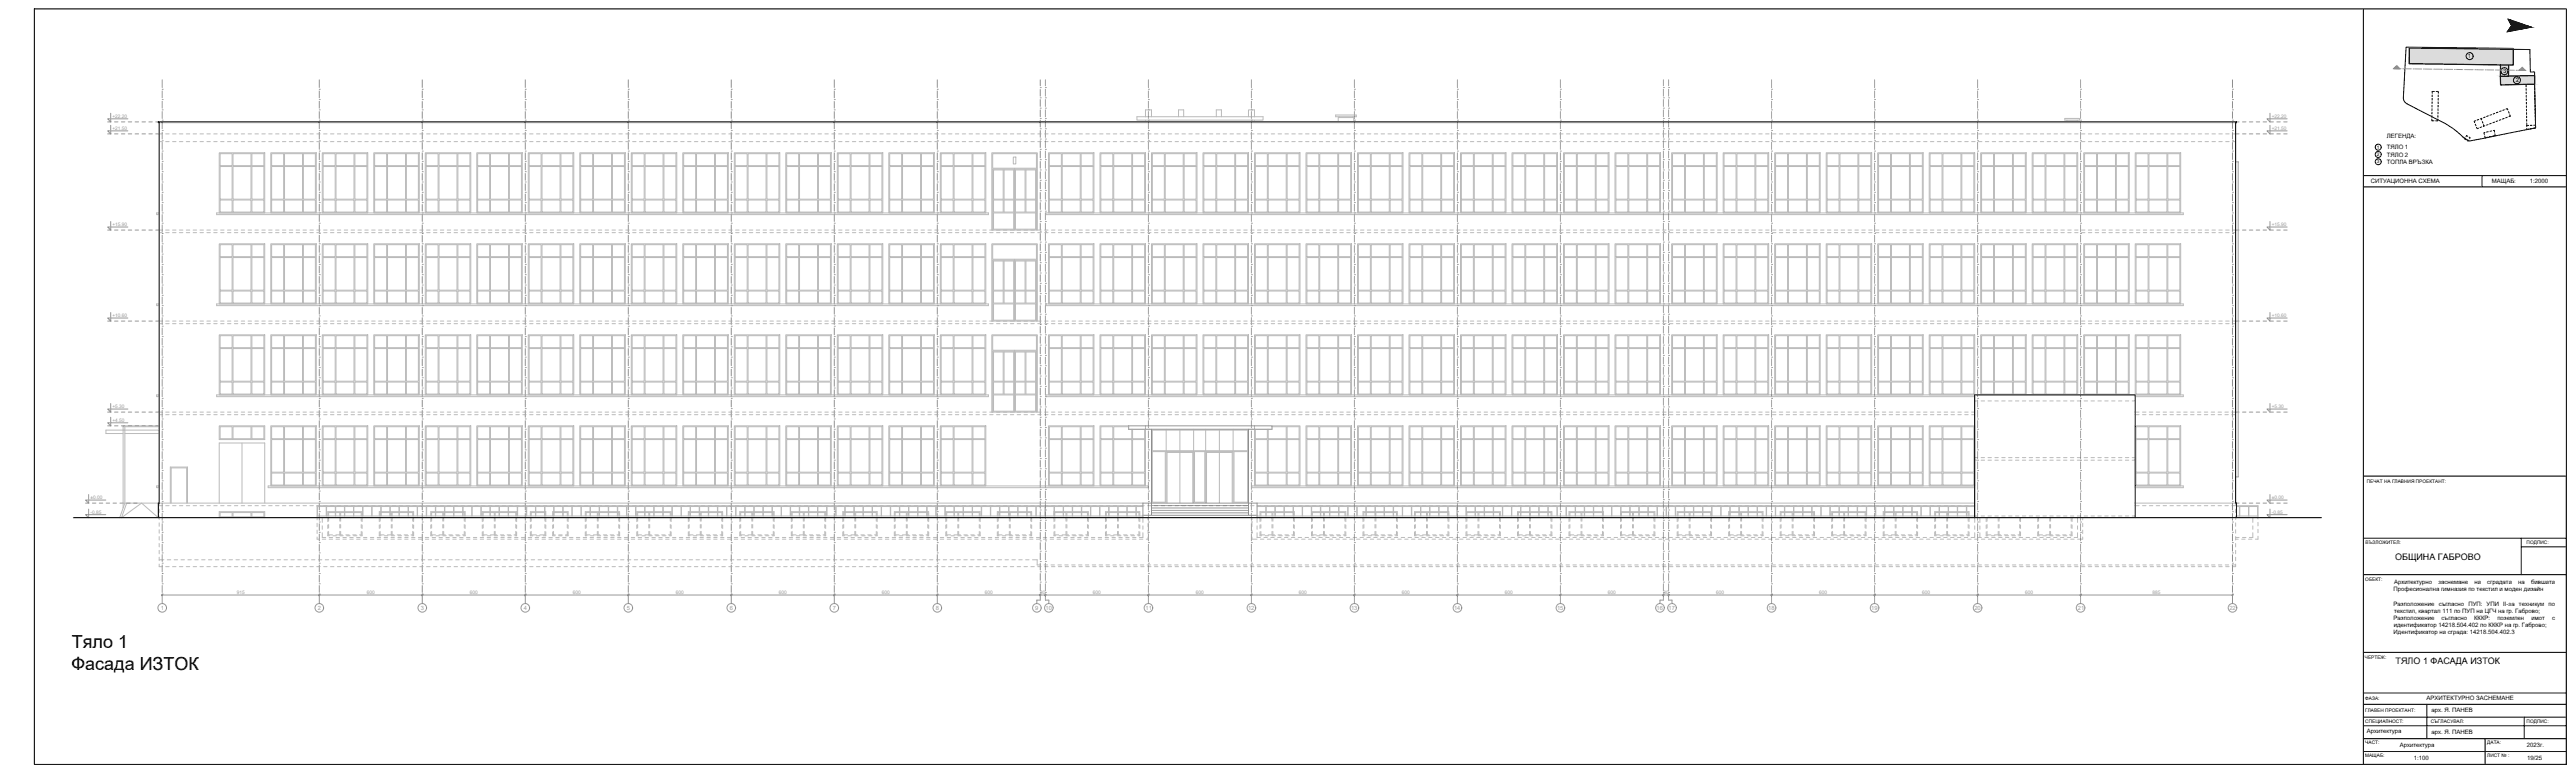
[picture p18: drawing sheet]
<svg xmlns="http://www.w3.org/2000/svg" width="1500mm" height="450mm" viewBox="0 0 1500 450" stroke-linecap="round" stroke-linejoin="round" font-family="sans-serif">
<defs><g id="words">
<g font-size="10.5">
<text x="42" y="378">Тяло 1</text>
<text x="42" y="390">Фасада ИЗТОК</text>
</g>
<g font-size="5.2">
<text x="1395" y="326">ОБЩИНА ГАБРОВО</text>
<text x="1396" y="386">ТЯЛО 1 ФАСАДА ИЗТОК</text>
</g>
<g font-size="3.5">
<text x="1438" y="34">1</text>
<text x="1458" y="43">3</text>
<text x="1465" y="48">2</text>
<text x="1390" y="81">ЛЕГЕНДА:</text>
<text x="1390" y="87">ТЯЛО 1</text>
<text x="1390" y="91">ТЯЛО 2</text>
<text x="1390" y="95">ТОПЛА ВРЪЗКА</text>
<text x="1381" y="107">СИТУАЦИОННА СХЕМА</text>
<text x="1452" y="107">МАЩАБ:</text>
<text x="1474" y="107">1:2000</text>
<text x="1395" y="340">Архитектурно</text>
<text x="1420" y="340">заснемане</text>
<text x="1441" y="340">на</text>
<text x="1449" y="340">сградата</text>
<text x="1467" y="340">на</text>
<text x="1474" y="340">бившата</text>
<text x="1394" y="344">Професионална гимназия по текстил и моден дизайн</text>
<text x="1394" y="353">Разположение</text>
<text x="1421" y="353">съгласно</text>
<text x="1438" y="353">ПУП: УПИ</text>
<text x="1458" y="353">II-за</text>
<text x="1467" y="353">техникум</text>
<text x="1485" y="353">по</text>
<text x="1395" y="357">текстил, квартал 111 по ПУП на ЦГЧ на гр. Габрово;</text>
<text x="1394" y="361">Разположение</text>
<text x="1394" y="365">идентификатор 14218.504.402 по КККР на гр. Габрово;</text>
<text x="1422" y="361">съгласно</text>
<text x="1441" y="361">КККР:</text>
<text x="1455" y="361">поземлен</text>
<text x="1475" y="361">имот</text>
<text x="1487" y="361">с</text>
<text x="1394" y="369">Идентификатор на сграда: 14218.504.402.3</text>
<text x="1414" y="408">АРХИТЕКТУРНО ЗАСНЕМАНЕ</text>
<text x="1416" y="415">арх. Я. ПАНЕВ</text>
<text x="1379" y="427">Архитектура</text>
<text x="1416" y="427">арх. Я. ПАНЕВ</text>
<text x="1398" y="435">Архитектура</text>
<text x="1472" y="435">2023г.</text>
<text x="1406" y="442">1:100</text>
<text x="1472" y="442">19/25</text>
</g>
<g font-size="3.4" fill="#989898">
<text x="94" y="355">1</text>
<text x="185" y="355">2</text>
<text x="245" y="355">3</text>
<text x="305" y="355">4</text>
<text x="365" y="355">5</text>
<text x="425" y="355">6</text>
<text x="485" y="355">7</text>
<text x="545" y="355">8</text>
<text x="603" y="355">9</text>
<text x="609" y="355">10</text>
<text x="667" y="355">11</text>
<text x="727" y="355">12</text>
<text x="787" y="355">13</text>
<text x="847" y="355">14</text>
<text x="907" y="355">15</text>
<text x="965" y="355">16</text>
<text x="972" y="355">17</text>
<text x="1030" y="355">18</text>
<text x="1090" y="355">19</text>
<text x="1150" y="355">20</text>
<text x="1210" y="355">21</text>
<text x="1299" y="355">22</text>
</g>
<g font-size="2.8" fill="#989898">
<text x="66" y="69">+22.20</text>
<text x="1323" y="69">+22.20</text>
<text x="66" y="76">+21.50</text>
<text x="1323" y="76">+21.50</text>
<text x="66" y="132">+15.90</text>
<text x="1323" y="132">+15.90</text>
<text x="66" y="185">+10.60</text>
<text x="1323" y="185">+10.60</text>
<text x="66" y="238">+5.30</text>
<text x="1323" y="238">+5.30</text>
<text x="66" y="246">+4.50</text>
<text x="53" y="291">±0.00</text>
<text x="1323" y="291">±0.00</text>
<text x="53" y="299">-0.85</text>
<text x="1323" y="299">-0.85</text>
<text x="138" y="346">915</text>
<text x="214" y="346">600</text>
<text x="274" y="346">600</text>
<text x="334" y="346">600</text>
<text x="394" y="346">600</text>
<text x="454" y="346">600</text>
<text x="514" y="346">600</text>
<text x="574" y="346">600</text>
<text x="606" y="346">30</text>
<text x="637" y="346">600</text>
<text x="697" y="346">600</text>
<text x="757" y="346">600</text>
<text x="817" y="346">600</text>
<text x="877" y="346">600</text>
<text x="937" y="346">600</text>
<text x="969" y="346">30</text>
<text x="1000" y="346">600</text>
<text x="1060" y="346">600</text>
<text x="1120" y="346">600</text>
<text x="1180" y="346">600</text>
<text x="1254" y="346">885</text>
</g>
<g font-size="2.8">
<text x="1385" y="87">1</text>
<text x="1385" y="95">3</text>
<text x="1385" y="91">2</text>
<text x="1379" y="281">ПЕЧАТ НА ГЛАВНИЯ ПРОЕКТАНТ:</text>
<text x="1378" y="317">ВЪЗЛОЖИТЕЛ:</text>
<text x="1472" y="317">ПОДПИС:</text>
<text x="1378" y="338">ОБЕКТ:</text>
<text x="1378" y="384">ЧЕРТЕЖ:</text>
<text x="1378" y="408">ФАЗА:</text>
<text x="1378" y="415">ГЛАВЕН ПРОЕКТАНТ:</text>
<text x="1378" y="421">СПЕЦИАЛНОСТ:</text>
<text x="1416" y="421">СЪГЛАСУВАЛ:</text>
<text x="1472" y="421">ПОДПИС:</text>
<text x="1378" y="433">ЧАСТ:</text>
<text x="1449" y="433">ДАТА:</text>
<text x="1378" y="441">МАЩАБ:</text>
<text x="1449" y="441">ЛИСТ № :</text>
</g>
</g></defs>
<g fill="none" stroke="#bababa" stroke-width=".58">
<path d="M93 71h1209M662 68h74v2h-74zM667 68v-4h4v4M667 70v1M687 68v-4h3v4M709 68v-4h3v4M727 68v-4h4v4M731 70v1M778 67h12v1h-12zM780 71v-3h9v3M780 68h.1M788 68h.1"/>
<path d="M1203 69h8v1h-8zM1204 71v-1h6v1M1204 70h.1M1210 70h.1M128 89h26v35h-26zM128 97h7v19h-7zM128 89h7v7h-7zM136 97h10v19h-10zM136 89h10v7h-10zM147 97h7v19h-7zM147 89h7v7h-7zM158 89h26v35h-26z"/>
<path d="M158 97h7v19h-7zM158 89h7v7h-7zM166 97h10v19h-10zM166 89h10v7h-10zM177 97h7v19h-7zM177 89h7v7h-7zM188 89h26v35h-26zM188 97h7v19h-7zM188 89h7v7h-7zM196 97h10v19h-10zM196 89h10v7h-10zM207 97h7v19h-7z"/>
<path d="M207 89h7v7h-7zM218 89h26v35h-26zM218 97h7v19h-7zM218 89h7v7h-7zM226 97h10v19h-10zM226 89h10v7h-10zM237 97h7v19h-7zM237 89h7v7h-7zM248 89h26v35h-26zM248 97h7v19h-7zM248 89h7v7h-7zM256 97h10v19h-10z"/>
<path d="M256 89h10v7h-10zM267 97h7v19h-7zM267 89h7v7h-7zM278 89h26v35h-26zM278 97h7v19h-7zM278 89h7v7h-7zM286 97h10v19h-10zM286 89h10v7h-10zM297 97h7v19h-7zM297 89h7v7h-7zM308 89h26v35h-26zM308 97h7v19h-7z"/>
<path d="M308 89h7v7h-7zM316 97h10v19h-10zM316 89h10v7h-10zM327 97h7v19h-7zM327 89h7v7h-7zM338 89h26v35h-26zM338 97h7v19h-7zM338 89h7v7h-7zM346 97h10v19h-10zM346 89h10v7h-10zM357 97h7v19h-7zM357 89h7v7h-7z"/>
<path d="M368 89h26v35h-26zM368 97h7v19h-7zM368 89h7v7h-7zM376 97h10v19h-10zM376 89h10v7h-10zM387 97h7v19h-7zM387 89h7v7h-7zM398 89h26v35h-26zM398 97h7v19h-7zM398 89h7v7h-7zM406 97h10v19h-10zM406 89h10v7h-10z"/>
<path d="M417 97h7v19h-7zM417 89h7v7h-7zM428 89h26v35h-26zM428 97h7v19h-7zM428 89h7v7h-7zM436 97h10v19h-10zM436 89h10v7h-10zM447 97h7v19h-7zM447 89h7v7h-7zM458 89h26v35h-26zM458 97h7v19h-7zM458 89h7v7h-7z"/>
<path d="M466 97h10v19h-10zM466 89h10v7h-10zM477 97h7v19h-7zM477 89h7v7h-7zM488 89h26v35h-26zM488 97h7v19h-7zM488 89h7v7h-7zM496 97h10v19h-10zM496 89h10v7h-10zM507 97h7v19h-7zM507 89h7v7h-7zM518 89h26v35h-26z"/>
<path d="M518 97h7v19h-7zM518 89h7v7h-7zM526 97h10v19h-10zM526 89h10v7h-10zM537 97h7v19h-7zM537 89h7v7h-7zM548 89h26v35h-26zM548 97h7v19h-7zM548 89h7v7h-7zM556 97h10v19h-10zM556 89h10v7h-10zM567 97h7v19h-7z"/>
<path d="M567 89h7v7h-7zM578 89h26v45h-26zM578 89h26v9h-26zM579 99h5v17h-5zM585 99h6v17h-6zM590 91h2v4h-2zM591 98v36M592 99h5v17h-5zM598 99h5v17h-5zM611 89h26v35h-26zM611 97h7v19h-7zM611 89h7v7h-7z"/>
<path d="M619 97h10v19h-10zM619 89h10v7h-10zM630 97h7v19h-7zM630 89h7v7h-7zM641 89h26v35h-26zM641 97h7v19h-7zM641 89h7v7h-7zM649 97h10v19h-10zM649 89h10v7h-10zM660 97h7v19h-7zM660 89h7v7h-7zM671 89h26v35h-26z"/>
<path d="M671 97h7v19h-7zM671 89h7v7h-7zM679 97h10v19h-10zM679 89h10v7h-10zM690 97h7v19h-7zM690 89h7v7h-7zM701 89h26v35h-26zM701 97h7v19h-7zM701 89h7v7h-7zM709 97h10v19h-10zM709 89h10v7h-10zM720 97h7v19h-7z"/>
<path d="M720 89h7v7h-7zM731 89h26v35h-26zM731 97h7v19h-7zM731 89h7v7h-7zM739 97h10v19h-10zM739 89h10v7h-10zM750 97h7v19h-7zM750 89h7v7h-7zM761 89h26v35h-26zM761 97h7v19h-7zM761 89h7v7h-7zM769 97h10v19h-10z"/>
<path d="M769 89h10v7h-10zM780 97h7v19h-7zM780 89h7v7h-7zM791 89h26v35h-26zM791 97h7v19h-7zM791 89h7v7h-7zM799 97h10v19h-10zM799 89h10v7h-10zM810 97h7v19h-7zM810 89h7v7h-7zM821 89h26v35h-26zM821 97h7v19h-7z"/>
<path d="M821 89h7v7h-7zM829 97h10v19h-10zM829 89h10v7h-10zM840 97h7v19h-7zM840 89h7v7h-7zM851 89h26v35h-26zM851 97h7v19h-7zM851 89h7v7h-7zM859 97h10v19h-10zM859 89h10v7h-10zM870 97h7v19h-7zM870 89h7v7h-7z"/>
<path d="M881 89h26v35h-26zM881 97h7v19h-7zM881 89h7v7h-7zM889 97h10v19h-10zM889 89h10v7h-10zM900 97h7v19h-7zM900 89h7v7h-7zM911 89h26v35h-26zM911 97h7v19h-7zM911 89h7v7h-7zM919 97h10v19h-10zM919 89h10v7h-10z"/>
<path d="M930 97h7v19h-7zM930 89h7v7h-7zM941 89h26v35h-26zM941 97h7v19h-7zM941 89h7v7h-7zM949 97h10v19h-10zM949 89h10v7h-10zM960 97h7v19h-7zM960 89h7v7h-7zM974 89h26v35h-26zM974 97h7v19h-7zM974 89h7v7h-7z"/>
<path d="M982 97h10v19h-10zM982 89h10v7h-10zM993 97h7v19h-7zM993 89h7v7h-7zM1004 89h26v35h-26zM1004 97h7v19h-7zM1004 89h7v7h-7zM1012 97h10v19h-10zM1012 89h10v7h-10zM1023 97h7v19h-7zM1023 89h7v7h-7zM1034 89h26v35h-26z"/>
<path d="M1034 97h7v19h-7zM1034 89h7v7h-7zM1042 97h10v19h-10zM1042 89h10v7h-10zM1053 97h7v19h-7zM1053 89h7v7h-7zM1064 89h26v35h-26zM1064 97h7v19h-7zM1064 89h7v7h-7zM1072 97h10v19h-10zM1072 89h10v7h-10zM1083 97h7v19h-7z"/>
<path d="M1083 89h7v7h-7zM1094 89h26v35h-26zM1094 97h7v19h-7zM1094 89h7v7h-7zM1102 97h10v19h-10zM1102 89h10v7h-10zM1113 97h7v19h-7zM1113 89h7v7h-7zM1124 89h26v35h-26zM1124 97h7v19h-7zM1124 89h7v7h-7zM1132 97h10v19h-10z"/>
<path d="M1132 89h10v7h-10zM1143 97h7v19h-7zM1143 89h7v7h-7zM1154 89h26v35h-26zM1154 97h7v19h-7zM1154 89h7v7h-7zM1162 97h10v19h-10zM1162 89h10v7h-10zM1173 97h7v19h-7zM1173 89h7v7h-7zM1184 89h26v35h-26zM1184 97h7v19h-7z"/>
<path d="M1184 89h7v7h-7zM1192 97h10v19h-10zM1192 89h10v7h-10zM1203 97h7v19h-7zM1203 89h7v7h-7zM1214 89h26v35h-26zM1214 97h7v19h-7zM1214 89h7v7h-7zM1222 97h10v19h-10zM1222 89h10v7h-10zM1233 97h7v19h-7zM1233 89h7v7h-7z"/>
<path d="M1244 89h26v35h-26zM1244 97h7v19h-7zM1244 89h7v7h-7zM1252 97h10v19h-10zM1252 89h10v7h-10zM1263 97h7v19h-7zM1263 89h7v7h-7zM128 116h7v7h-7zM136 116h10v7h-10zM147 116h7v7h-7zM158 116h7v7h-7zM166 116h10v7h-10z"/>
<path d="M177 116h7v7h-7zM188 116h7v7h-7zM196 116h10v7h-10zM207 116h7v7h-7zM218 116h7v7h-7zM226 116h10v7h-10zM237 116h7v7h-7zM248 116h7v7h-7zM256 116h10v7h-10zM267 116h7v7h-7zM278 116h7v7h-7zM286 116h10v7h-10z"/>
<path d="M297 116h7v7h-7zM308 116h7v7h-7zM316 116h10v7h-10zM327 116h7v7h-7zM338 116h7v7h-7zM346 116h10v7h-10zM357 116h7v7h-7zM368 116h7v7h-7zM376 116h10v7h-10zM387 116h7v7h-7zM398 116h7v7h-7zM406 116h10v7h-10z"/>
<path d="M417 116h7v7h-7zM428 116h7v7h-7zM436 116h10v7h-10zM447 116h7v7h-7zM458 116h7v7h-7zM466 116h10v7h-10zM477 116h7v7h-7zM488 116h7v7h-7zM496 116h10v7h-10zM507 116h7v7h-7zM518 116h7v7h-7zM526 116h10v7h-10z"/>
<path d="M537 116h7v7h-7zM548 116h7v7h-7zM556 116h10v7h-10zM567 116h7v7h-7zM579 116h5v7h-5zM585 116h6v7h-6zM592 116h5v7h-5zM598 116h5v7h-5zM611 116h7v7h-7zM619 116h10v7h-10zM630 116h7v7h-7zM641 116h7v7h-7z"/>
<path d="M649 116h10v7h-10zM660 116h7v7h-7zM671 116h7v7h-7zM679 116h10v7h-10zM690 116h7v7h-7zM701 116h7v7h-7zM709 116h10v7h-10zM720 116h7v7h-7zM731 116h7v7h-7zM739 116h10v7h-10zM750 116h7v7h-7zM761 116h7v7h-7z"/>
<path d="M769 116h10v7h-10zM780 116h7v7h-7zM791 116h7v7h-7zM799 116h10v7h-10zM810 116h7v7h-7zM821 116h7v7h-7zM829 116h10v7h-10zM840 116h7v7h-7zM851 116h7v7h-7zM859 116h10v7h-10zM870 116h7v7h-7zM881 116h7v7h-7z"/>
<path d="M889 116h10v7h-10zM900 116h7v7h-7zM911 116h7v7h-7zM919 116h10v7h-10zM930 116h7v7h-7zM941 116h7v7h-7zM949 116h10v7h-10zM960 116h7v7h-7zM974 116h7v7h-7zM982 116h10v7h-10zM993 116h7v7h-7zM1004 116h7v7h-7z"/>
<path d="M1012 116h10v7h-10zM1023 116h7v7h-7zM1034 116h7v7h-7zM1042 116h10v7h-10zM1053 116h7v7h-7zM1064 116h7v7h-7zM1072 116h10v7h-10zM1083 116h7v7h-7zM1094 116h7v7h-7zM1102 116h10v7h-10zM1113 116h7v7h-7zM1124 116h7v7h-7z"/>
<path d="M1132 116h10v7h-10zM1143 116h7v7h-7zM1154 116h7v7h-7zM1162 116h10v7h-10zM1173 116h7v7h-7zM1184 116h7v7h-7zM1192 116h10v7h-10zM1203 116h7v7h-7zM1214 116h7v7h-7zM1222 116h10v7h-10zM1233 116h7v7h-7zM1244 116h7v7h-7z"/>
<path d="M1252 116h10v7h-10zM1263 116h7v7h-7zM93 124h-2v1h2M126 124h450v1h-450zM578 134v-36h26v36M579 124h12v9h-12zM592 124h11v9h-11zM609 124h663v1h-663zM128 142h26v35h-26zM128 150h7v19h-7zM128 142h7v7h-7zM136 150h10v19h-10z"/>
<path d="M136 142h10v7h-10zM147 150h7v19h-7zM147 142h7v7h-7zM158 142h26v35h-26zM158 150h7v19h-7zM158 142h7v7h-7zM166 150h10v19h-10zM166 142h10v7h-10zM177 150h7v19h-7zM177 142h7v7h-7zM188 142h26v35h-26zM188 150h7v19h-7z"/>
<path d="M188 142h7v7h-7zM196 150h10v19h-10zM196 142h10v7h-10zM207 150h7v19h-7zM207 142h7v7h-7zM218 142h26v35h-26zM218 150h7v19h-7zM218 142h7v7h-7zM226 150h10v19h-10zM226 142h10v7h-10zM237 150h7v19h-7zM237 142h7v7h-7z"/>
<path d="M248 142h26v35h-26zM248 150h7v19h-7zM248 142h7v7h-7zM256 150h10v19h-10zM256 142h10v7h-10zM267 150h7v19h-7zM267 142h7v7h-7zM278 142h26v35h-26zM278 150h7v19h-7zM278 142h7v7h-7zM286 150h10v19h-10zM286 142h10v7h-10z"/>
<path d="M297 150h7v19h-7zM297 142h7v7h-7zM308 142h26v35h-26zM308 150h7v19h-7zM308 142h7v7h-7zM316 150h10v19h-10zM316 142h10v7h-10zM327 150h7v19h-7zM327 142h7v7h-7zM338 142h26v35h-26zM338 150h7v19h-7zM338 142h7v7h-7z"/>
<path d="M346 150h10v19h-10zM346 142h10v7h-10zM357 150h7v19h-7zM357 142h7v7h-7zM368 142h26v35h-26zM368 150h7v19h-7zM368 142h7v7h-7zM376 150h10v19h-10zM376 142h10v7h-10zM387 150h7v19h-7zM387 142h7v7h-7zM398 142h26v35h-26z"/>
<path d="M398 150h7v19h-7zM398 142h7v7h-7zM406 150h10v19h-10zM406 142h10v7h-10zM417 150h7v19h-7zM417 142h7v7h-7zM428 142h26v35h-26zM428 150h7v19h-7zM428 142h7v7h-7zM436 150h10v19h-10zM436 142h10v7h-10zM447 150h7v19h-7z"/>
<path d="M447 142h7v7h-7zM458 142h26v35h-26zM458 150h7v19h-7zM458 142h7v7h-7zM466 150h10v19h-10zM466 142h10v7h-10zM477 150h7v19h-7zM477 142h7v7h-7zM488 142h26v35h-26zM488 150h7v19h-7zM488 142h7v7h-7zM496 150h10v19h-10z"/>
<path d="M496 142h10v7h-10zM507 150h7v19h-7zM507 142h7v7h-7zM518 142h26v35h-26zM518 150h7v19h-7zM518 142h7v7h-7zM526 150h10v19h-10zM526 142h10v7h-10zM537 150h7v19h-7zM537 142h7v7h-7zM548 142h26v35h-26zM548 150h7v19h-7z"/>
<path d="M548 142h7v7h-7zM556 150h10v19h-10zM556 142h10v7h-10zM567 150h7v19h-7zM567 142h7v7h-7zM578 142h26v45h-26zM578 142h26v9h-26zM579 152h5v17h-5zM585 152h6v17h-6zM591 151v36M592 152h5v17h-5zM598 152h5v17h-5z"/>
<path d="M611 142h26v35h-26zM611 150h7v19h-7zM611 142h7v7h-7zM619 150h10v19h-10zM619 142h10v7h-10zM630 150h7v19h-7zM630 142h7v7h-7zM641 142h26v35h-26zM641 150h7v19h-7zM641 142h7v7h-7zM649 150h10v19h-10zM649 142h10v7h-10z"/>
<path d="M660 150h7v19h-7zM660 142h7v7h-7zM671 142h26v35h-26zM671 150h7v19h-7zM671 142h7v7h-7zM679 150h10v19h-10zM679 142h10v7h-10zM690 150h7v19h-7zM690 142h7v7h-7zM701 142h26v35h-26zM701 150h7v19h-7zM701 142h7v7h-7z"/>
<path d="M709 150h10v19h-10zM709 142h10v7h-10zM720 150h7v19h-7zM720 142h7v7h-7zM731 142h26v35h-26zM731 150h7v19h-7zM731 142h7v7h-7zM739 150h10v19h-10zM739 142h10v7h-10zM750 150h7v19h-7zM750 142h7v7h-7zM761 142h26v35h-26z"/>
<path d="M761 150h7v19h-7zM761 142h7v7h-7zM769 150h10v19h-10zM769 142h10v7h-10zM780 150h7v19h-7zM780 142h7v7h-7zM791 142h26v35h-26zM791 150h7v19h-7zM791 142h7v7h-7zM799 150h10v19h-10zM799 142h10v7h-10zM810 150h7v19h-7z"/>
<path d="M810 142h7v7h-7zM821 142h26v35h-26zM821 150h7v19h-7zM821 142h7v7h-7zM829 150h10v19h-10zM829 142h10v7h-10zM840 150h7v19h-7zM840 142h7v7h-7zM851 142h26v35h-26zM851 150h7v19h-7zM851 142h7v7h-7zM859 150h10v19h-10z"/>
<path d="M859 142h10v7h-10zM870 150h7v19h-7zM870 142h7v7h-7zM881 142h26v35h-26zM881 150h7v19h-7zM881 142h7v7h-7zM889 150h10v19h-10zM889 142h10v7h-10zM900 150h7v19h-7zM900 142h7v7h-7zM911 142h26v35h-26zM911 150h7v19h-7z"/>
<path d="M911 142h7v7h-7zM919 150h10v19h-10zM919 142h10v7h-10zM930 150h7v19h-7zM930 142h7v7h-7zM941 142h26v35h-26zM941 150h7v19h-7zM941 142h7v7h-7zM949 150h10v19h-10zM949 142h10v7h-10zM960 150h7v19h-7zM960 142h7v7h-7z"/>
<path d="M974 142h26v35h-26zM974 150h7v19h-7zM974 142h7v7h-7zM982 150h10v19h-10zM982 142h10v7h-10zM993 150h7v19h-7zM993 142h7v7h-7zM1004 142h26v35h-26zM1004 150h7v19h-7zM1004 142h7v7h-7zM1012 150h10v19h-10zM1012 142h10v7h-10z"/>
<path d="M1023 150h7v19h-7zM1023 142h7v7h-7zM1034 142h26v35h-26zM1034 150h7v19h-7zM1034 142h7v7h-7zM1042 150h10v19h-10zM1042 142h10v7h-10zM1053 150h7v19h-7zM1053 142h7v7h-7zM1064 142h26v35h-26zM1064 150h7v19h-7zM1064 142h7v7h-7z"/>
<path d="M1072 150h10v19h-10zM1072 142h10v7h-10zM1083 150h7v19h-7zM1083 142h7v7h-7zM1094 142h26v35h-26zM1094 150h7v19h-7zM1094 142h7v7h-7zM1102 150h10v19h-10zM1102 142h10v7h-10zM1113 150h7v19h-7zM1113 142h7v7h-7zM1124 142h26v35h-26z"/>
<path d="M1124 150h7v19h-7zM1124 142h7v7h-7zM1132 150h10v19h-10zM1132 142h10v7h-10zM1143 150h7v19h-7zM1143 142h7v7h-7zM1154 142h26v35h-26zM1154 150h7v19h-7zM1154 142h7v7h-7zM1162 150h10v19h-10zM1162 142h10v7h-10zM1173 150h7v19h-7z"/>
<path d="M1173 142h7v7h-7zM1184 142h26v35h-26zM1184 150h7v19h-7zM1184 142h7v7h-7zM1192 150h10v19h-10zM1192 142h10v7h-10zM1203 150h7v19h-7zM1203 142h7v7h-7zM1214 142h26v35h-26zM1214 150h7v19h-7zM1214 142h7v7h-7zM1222 150h10v19h-10z"/>
<path d="M1222 142h10v7h-10zM1233 150h7v19h-7zM1233 142h7v7h-7zM1244 142h26v35h-26zM1244 150h7v19h-7zM1244 142h7v7h-7zM1252 150h10v19h-10zM1252 142h10v7h-10zM1263 150h7v19h-7zM1263 142h7v7h-7zM93 177h-2v1h2M126 177h450v1h-450z"/>
<path d="M128 169h7v7h-7zM136 169h10v7h-10zM147 169h7v7h-7zM158 169h7v7h-7zM166 169h10v7h-10zM177 169h7v7h-7zM188 169h7v7h-7zM196 169h10v7h-10zM207 169h7v7h-7zM218 169h7v7h-7zM226 169h10v7h-10zM237 169h7v7h-7z"/>
<path d="M248 169h7v7h-7zM256 169h10v7h-10zM267 169h7v7h-7zM278 169h7v7h-7zM286 169h10v7h-10zM297 169h7v7h-7zM308 169h7v7h-7zM316 169h10v7h-10zM327 169h7v7h-7zM338 169h7v7h-7zM346 169h10v7h-10zM357 169h7v7h-7z"/>
<path d="M368 169h7v7h-7zM376 169h10v7h-10zM387 169h7v7h-7zM398 169h7v7h-7zM406 169h10v7h-10zM417 169h7v7h-7zM428 169h7v7h-7zM436 169h10v7h-10zM447 169h7v7h-7zM458 169h7v7h-7zM466 169h10v7h-10zM477 169h7v7h-7z"/>
<path d="M488 169h7v7h-7zM496 169h10v7h-10zM507 169h7v7h-7zM518 169h7v7h-7zM526 169h10v7h-10zM537 169h7v7h-7zM548 169h7v7h-7zM556 169h10v7h-10zM567 169h7v7h-7zM579 177h12v9h-12zM579 169h5v7h-5zM585 169h6v7h-6z"/>
<path d="M592 177h11v9h-11zM592 169h5v7h-5zM598 169h5v7h-5zM609 177h663v1h-663zM611 169h7v7h-7zM619 169h10v7h-10zM630 169h7v7h-7zM641 169h7v7h-7zM649 169h10v7h-10zM660 169h7v7h-7zM671 169h7v7h-7zM679 169h10v7h-10z"/>
<path d="M690 169h7v7h-7zM701 169h7v7h-7zM709 169h10v7h-10zM720 169h7v7h-7zM731 169h7v7h-7zM739 169h10v7h-10zM750 169h7v7h-7zM761 169h7v7h-7zM769 169h10v7h-10zM780 169h7v7h-7zM791 169h7v7h-7zM799 169h10v7h-10z"/>
<path d="M810 169h7v7h-7zM821 169h7v7h-7zM829 169h10v7h-10zM840 169h7v7h-7zM851 169h7v7h-7zM859 169h10v7h-10zM870 169h7v7h-7zM881 169h7v7h-7zM889 169h10v7h-10zM900 169h7v7h-7zM911 169h7v7h-7zM919 169h10v7h-10z"/>
<path d="M930 169h7v7h-7zM941 169h7v7h-7zM949 169h10v7h-10zM960 169h7v7h-7zM974 169h7v7h-7zM982 169h10v7h-10zM993 169h7v7h-7zM1004 169h7v7h-7zM1012 169h10v7h-10zM1023 169h7v7h-7zM1034 169h7v7h-7zM1042 169h10v7h-10z"/>
<path d="M1053 169h7v7h-7zM1064 169h7v7h-7zM1072 169h10v7h-10zM1083 169h7v7h-7zM1094 169h7v7h-7zM1102 169h10v7h-10zM1113 169h7v7h-7zM1124 169h7v7h-7zM1132 169h10v7h-10zM1143 169h7v7h-7zM1154 169h7v7h-7zM1162 169h10v7h-10z"/>
<path d="M1173 169h7v7h-7zM1184 169h7v7h-7zM1192 169h10v7h-10zM1203 169h7v7h-7zM1214 169h7v7h-7zM1222 169h10v7h-10zM1233 169h7v7h-7zM1244 169h7v7h-7zM1252 169h10v7h-10zM1263 169h7v7h-7zM128 195h26v35h-26zM128 195h7v7h-7z"/>
<path d="M136 195h10v7h-10zM147 195h7v7h-7zM158 195h26v35h-26zM158 195h7v7h-7zM166 195h10v7h-10zM177 195h7v7h-7zM188 195h26v35h-26zM188 195h7v7h-7zM196 195h10v7h-10zM207 195h7v7h-7zM218 195h26v35h-26zM218 195h7v7h-7z"/>
<path d="M226 195h10v7h-10zM237 195h7v7h-7zM248 195h26v35h-26zM248 195h7v7h-7zM256 195h10v7h-10zM267 195h7v7h-7zM278 195h26v35h-26zM278 195h7v7h-7zM286 195h10v7h-10zM297 195h7v7h-7zM308 195h26v35h-26zM308 195h7v7h-7z"/>
<path d="M316 195h10v7h-10zM327 195h7v7h-7zM338 195h26v35h-26zM338 195h7v7h-7zM346 195h10v7h-10zM357 195h7v7h-7zM368 195h26v35h-26zM368 195h7v7h-7zM376 195h10v7h-10zM387 195h7v7h-7zM398 195h26v35h-26zM398 195h7v7h-7z"/>
<path d="M406 195h10v7h-10zM417 195h7v7h-7zM428 195h26v35h-26zM428 195h7v7h-7zM436 195h10v7h-10zM447 195h7v7h-7zM458 195h26v35h-26zM458 195h7v7h-7zM466 195h10v7h-10zM477 195h7v7h-7zM488 195h26v35h-26zM488 195h7v7h-7z"/>
<path d="M496 195h10v7h-10zM507 195h7v7h-7zM518 195h26v35h-26zM518 195h7v7h-7zM526 195h10v7h-10zM537 195h7v7h-7zM548 195h26v35h-26zM548 195h7v7h-7zM556 195h10v7h-10zM567 195h7v7h-7zM578 195h26v45h-26zM578 195h26v9h-26z"/>
<path d="M578 187v-36h26v36M611 195h26v35h-26zM611 195h7v7h-7zM619 195h10v7h-10zM630 195h7v7h-7zM641 195h26v35h-26zM641 195h7v7h-7zM649 195h10v7h-10zM660 195h7v7h-7zM671 195h26v35h-26zM671 195h7v7h-7zM679 195h10v7h-10z"/>
<path d="M690 195h7v7h-7zM701 195h26v35h-26zM701 195h7v7h-7zM709 195h10v7h-10zM720 195h7v7h-7zM731 195h26v35h-26zM731 195h7v7h-7zM739 195h10v7h-10zM750 195h7v7h-7zM761 195h26v35h-26zM761 195h7v7h-7zM769 195h10v7h-10z"/>
<path d="M780 195h7v7h-7zM791 195h26v35h-26zM791 195h7v7h-7zM799 195h10v7h-10zM810 195h7v7h-7zM821 195h26v35h-26zM821 195h7v7h-7zM829 195h10v7h-10zM840 195h7v7h-7zM851 195h26v35h-26zM851 195h7v7h-7zM859 195h10v7h-10z"/>
<path d="M870 195h7v7h-7zM881 195h26v35h-26zM881 195h7v7h-7zM889 195h10v7h-10zM900 195h7v7h-7zM911 195h26v35h-26zM911 195h7v7h-7zM919 195h10v7h-10zM930 195h7v7h-7zM941 195h26v35h-26zM941 195h7v7h-7zM949 195h10v7h-10z"/>
<path d="M960 195h7v7h-7zM974 195h26v35h-26zM974 195h7v7h-7zM982 195h10v7h-10zM993 195h7v7h-7zM1004 195h26v35h-26zM1004 195h7v7h-7zM1012 195h10v7h-10zM1023 195h7v7h-7zM1034 195h26v35h-26zM1034 195h7v7h-7zM1042 195h10v7h-10z"/>
<path d="M1053 195h7v7h-7zM1064 195h26v35h-26zM1064 195h7v7h-7zM1072 195h10v7h-10zM1083 195h7v7h-7zM1094 195h26v35h-26zM1094 195h7v7h-7zM1102 195h10v7h-10zM1113 195h7v7h-7zM1124 195h26v35h-26zM1124 195h7v7h-7zM1132 195h10v7h-10z"/>
<path d="M1143 195h7v7h-7zM1154 195h26v35h-26zM1154 195h7v7h-7zM1162 195h10v7h-10zM1173 195h7v7h-7zM1184 195h26v35h-26zM1184 195h7v7h-7zM1192 195h10v7h-10zM1203 195h7v7h-7zM1214 195h26v35h-26zM1214 195h7v7h-7zM1222 195h10v7h-10z"/>
<path d="M1233 195h7v7h-7zM1244 195h26v35h-26zM1244 195h7v7h-7zM1252 195h10v7h-10zM1263 195h7v7h-7zM128 203h7v19h-7zM136 203h10v19h-10zM147 203h7v19h-7zM158 203h7v19h-7zM166 203h10v19h-10zM177 203h7v19h-7zM188 203h7v19h-7z"/>
<path d="M196 203h10v19h-10zM207 203h7v19h-7zM218 203h7v19h-7zM226 203h10v19h-10zM237 203h7v19h-7zM248 203h7v19h-7zM256 203h10v19h-10zM267 203h7v19h-7zM278 203h7v19h-7zM286 203h10v19h-10zM297 203h7v19h-7zM308 203h7v19h-7z"/>
<path d="M316 203h10v19h-10zM327 203h7v19h-7zM338 203h7v19h-7zM346 203h10v19h-10zM357 203h7v19h-7zM368 203h7v19h-7zM376 203h10v19h-10zM387 203h7v19h-7zM398 203h7v19h-7zM406 203h10v19h-10zM417 203h7v19h-7zM428 203h7v19h-7z"/>
<path d="M436 203h10v19h-10zM447 203h7v19h-7zM458 203h7v19h-7zM466 203h10v19h-10zM477 203h7v19h-7zM488 203h7v19h-7zM496 203h10v19h-10zM507 203h7v19h-7zM518 203h7v19h-7zM526 203h10v19h-10zM537 203h7v19h-7zM548 203h7v19h-7z"/>
<path d="M556 203h10v19h-10zM567 203h7v19h-7zM579 205h5v17h-5zM585 205h6v17h-6zM591 204v36M592 205h5v17h-5zM598 205h5v17h-5zM611 203h7v19h-7zM619 203h10v19h-10zM630 203h7v19h-7zM641 203h7v19h-7zM649 203h10v19h-10z"/>
<path d="M660 203h7v19h-7zM671 203h7v19h-7zM679 203h10v19h-10zM690 203h7v19h-7zM701 203h7v19h-7zM709 203h10v19h-10zM720 203h7v19h-7zM731 203h7v19h-7zM739 203h10v19h-10zM750 203h7v19h-7zM761 203h7v19h-7zM769 203h10v19h-10z"/>
<path d="M780 203h7v19h-7zM791 203h7v19h-7zM799 203h10v19h-10zM810 203h7v19h-7zM821 203h7v19h-7zM829 203h10v19h-10zM840 203h7v19h-7zM851 203h7v19h-7zM859 203h10v19h-10zM870 203h7v19h-7zM881 203h7v19h-7zM889 203h10v19h-10z"/>
<path d="M900 203h7v19h-7zM911 203h7v19h-7zM919 203h10v19h-10zM930 203h7v19h-7zM941 203h7v19h-7zM949 203h10v19h-10zM960 203h7v19h-7zM974 203h7v19h-7zM982 203h10v19h-10zM993 203h7v19h-7zM1004 203h7v19h-7zM1012 203h10v19h-10z"/>
<path d="M1023 203h7v19h-7zM1034 203h7v19h-7zM1042 203h10v19h-10zM1053 203h7v19h-7zM1064 203h7v19h-7zM1072 203h10v19h-10zM1083 203h7v19h-7zM1094 203h7v19h-7zM1102 203h10v19h-10zM1113 203h7v19h-7zM1124 203h7v19h-7zM1132 203h10v19h-10z"/>
<path d="M1143 203h7v19h-7zM1154 203h7v19h-7zM1162 203h10v19h-10zM1173 203h7v19h-7zM1184 203h7v19h-7zM1192 203h10v19h-10zM1203 203h7v19h-7zM1214 203h7v19h-7zM1222 203h10v19h-10zM1233 203h7v19h-7zM1244 203h7v19h-7zM1252 203h10v19h-10z"/>
<path d="M1263 203h7v19h-7zM93 230h-2v1h2M126 230h450v1h-450zM128 222h7v7h-7zM136 222h10v7h-10zM147 222h7v7h-7zM158 222h7v7h-7zM166 222h10v7h-10zM177 222h7v7h-7zM188 222h7v7h-7zM196 222h10v7h-10zM207 222h7v7h-7z"/>
<path d="M218 222h7v7h-7zM226 222h10v7h-10zM237 222h7v7h-7zM248 222h7v7h-7zM256 222h10v7h-10zM267 222h7v7h-7zM278 222h7v7h-7zM286 222h10v7h-10zM297 222h7v7h-7zM308 222h7v7h-7zM316 222h10v7h-10zM327 222h7v7h-7z"/>
<path d="M338 222h7v7h-7zM346 222h10v7h-10zM357 222h7v7h-7zM368 222h7v7h-7zM376 222h10v7h-10zM387 222h7v7h-7zM398 222h7v7h-7zM406 222h10v7h-10zM417 222h7v7h-7zM428 222h7v7h-7zM436 222h10v7h-10zM447 222h7v7h-7z"/>
<path d="M458 222h7v7h-7zM466 222h10v7h-10zM477 222h7v7h-7zM488 222h7v7h-7zM496 222h10v7h-10zM507 222h7v7h-7zM518 222h7v7h-7zM526 222h10v7h-10zM537 222h7v7h-7zM548 222h7v7h-7zM556 222h10v7h-10zM567 222h7v7h-7z"/>
<path d="M578 240v-36h26v36M579 230h12v9h-12zM579 222h5v7h-5zM585 222h6v7h-6zM592 230h11v9h-11zM592 222h5v7h-5zM598 222h5v7h-5zM611 222h7v7h-7zM619 222h10v7h-10zM630 222h7v7h-7zM641 222h7v7h-7zM649 222h10v7h-10z"/>
<path d="M660 222h7v7h-7zM671 222h7v7h-7zM679 222h10v7h-10zM690 222h7v7h-7zM701 222h7v7h-7zM709 222h10v7h-10zM720 222h7v7h-7zM731 222h7v7h-7zM739 222h10v7h-10zM750 222h7v7h-7zM761 222h7v7h-7zM769 222h10v7h-10z"/>
<path d="M780 222h7v7h-7zM791 222h7v7h-7zM799 222h10v7h-10zM810 222h7v7h-7zM821 222h7v7h-7zM829 222h10v7h-10zM840 222h7v7h-7zM851 222h7v7h-7zM859 222h10v7h-10zM870 222h7v7h-7zM881 222h7v7h-7zM889 222h10v7h-10z"/>
<path d="M900 222h7v7h-7zM911 222h7v7h-7zM919 222h10v7h-10zM930 222h7v7h-7zM941 222h7v7h-7zM949 222h10v7h-10zM960 222h7v7h-7zM974 222h7v7h-7zM982 222h10v7h-10zM993 222h7v7h-7zM1004 222h7v7h-7zM1012 222h10v7h-10z"/>
<path d="M1023 222h7v7h-7zM1034 222h7v7h-7zM1042 222h10v7h-10zM1053 222h7v7h-7zM1064 222h7v7h-7zM1072 222h10v7h-10zM1083 222h7v7h-7zM1094 222h7v7h-7zM1102 222h10v7h-10zM1113 222h7v7h-7zM1124 222h7v7h-7zM1132 222h10v7h-10z"/>
<path d="M1143 222h7v7h-7zM1150 230h-541v1h541M1154 222h7v7h-7zM1162 222h10v7h-10zM1173 222h7v7h-7zM1184 222h7v7h-7zM1192 222h10v7h-10zM1203 222h7v7h-7zM1214 222h7v7h-7zM1222 222h10v7h-10zM1233 222h7v7h-7zM1244 230h28v1h-28"/>
<path d="M1244 222h7v7h-7zM1252 222h10v7h-10zM1263 222h7v7h-7zM72 248h21M73 252h20M73 248v45M93 250h-31v2h10M93 248h-21v48M128 248h26v8h-26zM128 248h7v7h-7zM136 248h10v7h-10zM141 258v35"/>
<path d="M147 248h7v7h-7zM158 248h26v35h-26zM158 256h7v19h-7zM158 248h7v7h-7zM166 256h10v19h-10zM166 248h10v7h-10zM177 256h7v19h-7zM177 248h7v7h-7zM188 248h26v35h-26zM188 256h7v19h-7zM188 248h7v7h-7zM196 256h10v19h-10z"/>
<path d="M196 248h10v7h-10zM207 256h7v19h-7zM207 248h7v7h-7zM218 248h26v35h-26zM218 256h7v19h-7zM218 248h7v7h-7zM226 256h10v19h-10zM226 248h10v7h-10zM237 256h7v19h-7zM237 248h7v7h-7zM248 248h26v35h-26zM248 256h7v19h-7z"/>
<path d="M248 248h7v7h-7zM256 256h10v19h-10zM256 248h10v7h-10zM267 256h7v19h-7zM267 248h7v7h-7zM278 248h26v35h-26zM278 256h7v19h-7zM278 248h7v7h-7zM286 256h10v19h-10zM286 248h10v7h-10zM297 256h7v19h-7zM297 248h7v7h-7z"/>
<path d="M308 248h26v35h-26zM308 256h7v19h-7zM308 248h7v7h-7zM316 256h10v19h-10zM316 248h10v7h-10zM327 256h7v19h-7zM327 248h7v7h-7zM338 248h26v35h-26zM338 256h7v19h-7zM338 248h7v7h-7zM346 256h10v19h-10zM346 248h10v7h-10z"/>
<path d="M357 256h7v19h-7zM357 248h7v7h-7zM368 248h26v35h-26zM368 256h7v19h-7zM368 248h7v7h-7zM376 256h10v19h-10zM376 248h10v7h-10zM387 256h7v19h-7zM387 248h7v7h-7zM398 248h26v35h-26zM398 256h7v19h-7zM398 248h7v7h-7z"/>
<path d="M406 256h10v19h-10zM406 248h10v7h-10zM417 256h7v19h-7zM417 248h7v7h-7zM428 248h26v35h-26zM428 256h7v19h-7zM428 248h7v7h-7zM436 256h10v19h-10zM436 248h10v7h-10zM447 256h7v19h-7zM447 248h7v7h-7zM458 248h26v35h-26z"/>
<path d="M458 256h7v19h-7zM458 248h7v7h-7zM466 256h10v19h-10zM466 248h10v7h-10zM477 256h7v19h-7zM477 248h7v7h-7zM488 248h26v35h-26zM488 256h7v19h-7zM488 248h7v7h-7zM496 256h10v19h-10zM496 248h10v7h-10zM507 256h7v19h-7z"/>
<path d="M507 248h7v7h-7zM518 248h26v35h-26zM518 256h7v19h-7zM518 248h7v7h-7zM526 256h10v19h-10zM526 248h10v7h-10zM537 256h7v19h-7zM537 248h7v7h-7zM548 248h26v35h-26zM548 256h7v19h-7zM548 248h7v7h-7zM556 256h10v19h-10z"/>
<path d="M556 248h10v7h-10zM567 256h7v19h-7zM567 248h7v7h-7zM611 248h26v35h-26zM611 256h7v19h-7zM611 248h7v7h-7zM619 256h10v19h-10zM619 248h10v7h-10zM630 256h7v19h-7zM630 248h7v7h-7zM641 256h7v19h-7zM641 248h7v7h-7z"/>
<path d="M649 256h10v19h-10zM657 248h-16v35h26v-33M657 248h-8v7h10v-5M660 256h7v19h-7zM660 250v5h7v-5M671 250h56v12h-56zM679 250v12M687 250v12M695 250v12M702 250v12M710 250v12M718 250v12"/>
<path d="M731 256h7v19h-7zM731 250v5h7v-5M739 256h10v19h-10zM741 248h16v35h-26v-33M741 248h8v7h-10v-5M750 256h7v19h-7zM750 248h7v7h-7zM761 248h26v35h-26zM761 256h7v19h-7zM761 248h7v7h-7zM769 256h10v19h-10zM769 248h10v7h-10z"/>
<path d="M780 256h7v19h-7zM780 248h7v7h-7zM791 248h26v35h-26zM791 256h7v19h-7zM791 248h7v7h-7zM799 256h10v19h-10zM799 248h10v7h-10zM810 256h7v19h-7zM810 248h7v7h-7zM821 248h26v35h-26zM821 256h7v19h-7zM821 248h7v7h-7z"/>
<path d="M829 256h10v19h-10zM829 248h10v7h-10zM840 256h7v19h-7zM840 248h7v7h-7zM851 248h26v35h-26zM851 256h7v19h-7zM851 248h7v7h-7zM859 256h10v19h-10zM859 248h10v7h-10zM870 256h7v19h-7zM870 248h7v7h-7zM881 248h26v35h-26z"/>
<path d="M881 256h7v19h-7zM881 248h7v7h-7zM889 256h10v19h-10zM889 248h10v7h-10zM900 256h7v19h-7zM900 248h7v7h-7zM911 248h26v35h-26zM911 256h7v19h-7zM911 248h7v7h-7zM919 256h10v19h-10zM919 248h10v7h-10zM930 256h7v19h-7z"/>
<path d="M930 248h7v7h-7zM941 248h26v35h-26zM941 256h7v19h-7zM941 248h7v7h-7zM949 256h10v19h-10zM949 248h10v7h-10zM960 256h7v19h-7zM960 248h7v7h-7zM974 248h26v35h-26zM974 256h7v19h-7zM974 248h7v7h-7zM982 256h10v19h-10z"/>
<path d="M982 248h10v7h-10zM993 256h7v19h-7zM993 248h7v7h-7zM1004 248h26v35h-26zM1004 256h7v19h-7zM1004 248h7v7h-7zM1012 256h10v19h-10zM1012 248h10v7h-10zM1023 256h7v19h-7zM1023 248h7v7h-7zM1034 248h26v35h-26zM1034 256h7v19h-7z"/>
<path d="M1034 248h7v7h-7zM1042 256h10v19h-10zM1042 248h10v7h-10zM1053 256h7v19h-7zM1053 248h7v7h-7zM1064 248h26v35h-26zM1064 256h7v19h-7zM1064 248h7v7h-7zM1072 256h10v19h-10zM1072 248h10v7h-10zM1083 256h7v19h-7zM1083 248h7v7h-7z"/>
<path d="M1094 248h26v35h-26zM1094 256h7v19h-7zM1094 248h7v7h-7zM1102 256h10v19h-10zM1102 248h10v7h-10zM1113 256h7v19h-7zM1113 248h7v7h-7zM1124 248h26v35h-26zM1124 256h7v19h-7zM1124 248h7v7h-7zM1132 256h10v19h-10zM1132 248h10v7h-10z"/>
<path d="M1143 256h7v19h-7zM1143 248h7v7h-7zM1244 248h26v35h-26zM1244 256h7v19h-7zM1244 248h7v7h-7zM1252 256h10v19h-10zM1252 248h10v7h-10zM1263 256h7v19h-7zM1263 248h7v7h-7zM158 275h7v7h-7zM166 275h10v7h-10zM177 275h7v7h-7z"/>
<path d="M188 275h7v7h-7zM196 275h10v7h-10zM207 275h7v7h-7zM218 275h7v7h-7zM226 275h10v7h-10zM237 275h7v7h-7zM248 275h7v7h-7zM256 275h10v7h-10zM267 275h7v7h-7zM278 275h7v7h-7zM286 275h10v7h-10zM297 275h7v7h-7z"/>
<path d="M308 275h7v7h-7zM316 275h10v7h-10zM327 275h7v7h-7zM338 275h7v7h-7zM346 275h10v7h-10zM357 275h7v7h-7zM368 275h7v7h-7zM376 275h10v7h-10zM387 275h7v7h-7zM398 275h7v7h-7zM406 275h10v7h-10zM417 275h7v7h-7z"/>
<path d="M428 275h7v7h-7zM436 275h10v7h-10zM447 275h7v7h-7zM458 275h7v7h-7zM466 275h10v7h-10zM477 275h7v7h-7zM488 275h7v7h-7zM496 275h10v7h-10zM507 275h7v7h-7zM518 275h7v7h-7zM526 275h10v7h-10zM537 275h7v7h-7z"/>
<path d="M548 275h7v7h-7zM556 275h10v7h-10zM567 275h7v7h-7zM611 275h7v7h-7zM619 275h10v7h-10zM630 275h7v7h-7zM641 275h7v7h-7zM649 275h10v7h-10zM660 275h7v7h-7zM671 263h8v29h-8zM687 263v30M696 263h6v29h-6z"/>
<path d="M710 263v30M719 263h8v29h-8zM731 275h7v7h-7zM739 275h10v7h-10zM750 275h7v7h-7zM761 275h7v7h-7zM769 275h10v7h-10zM780 275h7v7h-7zM791 275h7v7h-7zM799 275h10v7h-10zM810 275h7v7h-7zM821 275h7v7h-7z"/>
<path d="M829 275h10v7h-10zM840 275h7v7h-7zM851 275h7v7h-7zM859 275h10v7h-10zM870 275h7v7h-7zM881 275h7v7h-7zM889 275h10v7h-10zM900 275h7v7h-7zM911 275h7v7h-7zM919 275h10v7h-10zM930 275h7v7h-7zM941 275h7v7h-7z"/>
<path d="M949 275h10v7h-10zM960 275h7v7h-7zM974 275h7v7h-7zM982 275h10v7h-10zM993 275h7v7h-7zM1004 275h7v7h-7zM1012 275h10v7h-10zM1023 275h7v7h-7zM1034 275h7v7h-7zM1042 275h10v7h-10zM1053 275h7v7h-7zM1064 275h7v7h-7z"/>
<path d="M1072 275h10v7h-10zM1083 275h7v7h-7zM1094 275h7v7h-7zM1102 275h10v7h-10zM1113 275h7v7h-7zM1124 275h7v7h-7zM1132 275h10v7h-10zM1143 275h7v7h-7zM1244 275h7v7h-7zM1252 275h10v7h-10zM1263 275h7v7h-7zM73 293h19"/>
<path d="M73 293l-3 8M74 293l-3 8 11-8 10 8M93 283h-2v1h2M93 293h573M99 293v-21h10v21M100 293v-21h9v21M128 293v-35h26v35M128 298h7v3h-7zM136 298h10v3h-10zM147 298h7v3h-7zM156 283h513v1h-513zM185 295h481"/>
<path d="M185 295v5M190 295v5M195 298h-4v2M195 295v5M196 298h15v2M196 298h2v2M196 295v5M201 295v5M206 295v5M211 295v5M217 295v5M222 298h-1v2"/>
<path d="M222 298l-1 2M222 295v5M222 298h16M222 298h6v2M227 295v5M232 295v5M233 295v5M238 298h-10v2M238 295v5M238 298h3v2M238 298h2v2M243 295v5"/>
<path d="M248 295v5M249 295v5M254 295v5M259 295v5M264 298h-13v2M264 298h-6v2M264 295v5M264 298h7v2M264 298h6v2M270 295v5M275 295v5M280 295v5"/>
<path d="M285 295v5M286 295v5M291 298h-10v2M291 298h-3v2M291 295v5M291 298h10v2M291 298h9v2M296 295v5M301 295v5M302 295v5M307 295v5M312 295v5"/>
<path d="M317 298h-8v2M317 295v5M317 298h1v2M317 298h.1M323 295v5M328 298h-6v2M328 295v5M328 298h3v2M328 298h2v2M333 295v5M338 295v5M339 295v5"/>
<path d="M344 298h-3v2M344 295v5M344 298h10M344 298h4v2M349 295v5M354 298h-6v2M354 295v5M355 298h5M355 295v5M360 295v5M360 298h1v2M360 298v2"/>
<path d="M365 295v5M370 295v5M376 295v5M381 298h-10v2M381 298h-3v2M381 295v5M381 298h5M386 295v5M386 298h5v2M386 298h4v2M391 295v5M392 295v5"/>
<path d="M397 295v5M402 295v5M407 298h-6v2M407 295v5M408 298h5M408 298v2M408 295v5M413 298h-5v2M413 295v5M413 298h8v2M413 298h7v2M418 295v5"/>
<path d="M423 295v5M429 295v5M434 295v5M439 298h-8v2M439 298h-1v2M439 295v5M439 298h11M444 295v5M445 295v5M450 295v5M450 298h1v2M450 298v2"/>
<path d="M455 295v5M460 295v5M461 295v5M466 298h-5v2M466 295v5M466 298h10M466 298h2v2M471 295v5M476 295v5M476 298h-8v2M476 298h5v2M476 298h4v2"/>
<path d="M482 295v5M487 295v5M492 298h-1v2M492 295v5M492 298h11M492 298h6v2M497 295v5M498 295v5M503 298h-5v2M503 295v5M503 298h8v2M503 298h7v2"/>
<path d="M508 295v5M513 295v5M514 295v5M519 295v5M524 295v5M529 298h-8v2M529 298h-1v2M529 295v5M529 298h12v2M529 298h11v2M535 295v5M540 295v5"/>
<path d="M545 295v5M550 295v5M551 295v5M556 298h-5v2M556 295v5M556 298h15v2M556 298h2v2M561 295v5M566 295v5M567 295v5M572 295v5M577 295v5"/>
<path d="M582 298h-1v2M582 295v5M582 298h16M582 298h6v2M588 295v5M593 295v5M598 298h-10v2M598 295v5M598 298h3v2M598 298h2v2M603 295v5M604 295v5"/>
<path d="M609 295v5M614 298h.1M614 295v5M614 298h11M619 295v5M620 295v5M625 298h-4v2M625 295v5M625 298h9v2M625 298h8v2M630 295v5M635 295v5"/>
<path d="M641 295v5M646 295v5M651 298h-7v2M651 295v5M651 298h13v2M651 298h12v2M656 295v5M657 295v5M662 295v5M666 294h-481v7M679 293v-30h16v30M680 293v-30h15v30"/>
<path d="M702 293v-30h16v30M703 293v-30h15v30M732 293h418M732 294h418M732 295h418M737 295v5M738 295v5M743 298h-9v2M743 298h-2v2M743 295v5M743 298h11v2M743 298h10"/>
<path d="M748 295v5M753 295v5M759 295v5M764 295v5M764 298h5M769 298h-5v2M769 295v5M769 298h15v2M769 298h2v2M774 295v5M775 295v5M780 295v5"/>
<path d="M785 295v5M790 295v5M791 295v5M796 298h-2v2M796 295v5M796 298h16M796 298h5M801 295v5M806 295v5M812 298h-11v2M812 295v5M812 298h2v2"/>
<path d="M812 298h1v2M817 295v5M822 295v5M827 295v5M828 295v5M833 295v5M838 298h-14v2M838 298h-7v2M838 295v5M838 298h6v2M838 298h5M843 295v5"/>
<path d="M844 295v5M849 295v5M854 295v5M854 298h11M859 295v5M865 298h-3v2M865 295v5M865 298h9v2M870 295v5M875 295v5M880 295v5M881 295v5"/>
<path d="M886 295v5M891 298h-7v2M891 295v5M891 298h11M896 295v5M897 295v5M902 298h-11v2M902 295v5M902 298h2v2M902 298h1v2M907 295v5M912 295v5"/>
<path d="M918 298h-4v2M918 298h-3v2M918 295v5M918 298h15M918 298h3v2M923 295v5M928 295v5M933 298h-12v2M933 295v5M934 298v2M934 295v5M939 295v5"/>
<path d="M944 298h.1M944 295v5M944 298h16M949 295v5M950 295v5M955 295v5M960 298h-8v2M960 295v5M960 298h4v2M965 295v5M971 295v5M976 295v5"/>
<path d="M981 295v5M986 298h-9v2M986 298h-1v2M986 295v5M987 298h10M987 298h10v2M987 295v5M992 295v5M997 295v5M1002 295v5M1003 295v5M1008 298h5"/>
<path d="M1008 295v5M1013 298h-6v2M1013 295v5M1013 298h11M1013 298h1v2M1018 295v5M1024 298h-9v2M1024 295v5M1024 298h3v2M1029 295v5M1034 295v5M1039 298h-2v2"/>
<path d="M1039 298h-1v2M1039 295v5M1040 298h10M1040 298h4v2M1040 295v5M1045 295v5M1050 298h-5v2M1050 295v5M1050 298h7v2M1055 295v5M1056 295v5M1061 295v5"/>
<path d="M1066 295v5M1071 295v5M1077 295v5M1082 298h-15v2M1082 298h-7v2M1082 295v5M1082 298h5v2M1087 295v5M1092 295v5M1093 295v5M1098 295v5M1103 298h-6v2"/>
<path d="M1103 298h-5v2M1103 295v5M1103 298h5M1103 298h1v2M1108 298h-3v2M1108 295v5M1109 298h8v2M1109 295v5M1114 295v5M1119 295v5M1124 295v5M1130 298h-3v2"/>
<path d="M1130 298h-2v2M1130 295v5M1130 298h5M1130 298h4v2M1135 298v2M1135 295v5M1135 298h10M1140 295v5M1145 295v5M1146 298h1v2M1146 295v5M1150 283h-421v1h421"/>
<path d="M1244 293h58M1244 283h28v1h-28M1303 294h12v6h-12M1303 295h12M1305 295v5M1310 295v5M1315 295v5M128 301v-3h26v3M185 300h481M198 300v-2h12v2M251 300v-2h7v2M281 300v-2h7v2"/>
<path d="M371 300v-2h7v2M431 300v-2h7v2M521 300v-2h7v2M558 300v-2h12v2M614 300v-2h7v2M644 300v-2h7v2M732 300h418M734 300v-2h7v2M771 300v-2h12v2M824 300v-2h7v2M854 300v-2h7v2M944 300v-2h7v2"/>
<path d="M977 300v-2h7v2M1068 300v-2h6v2"/>
</g>
<g fill="none" stroke="#bababa" stroke-width=".58">
<path d="M93 78h2M97 78h2M101 78h2M105 78h2M109 78h2M113 78h2M117 78h2M121 78h2M125 78h2M129 78h2M133 78h2M137 78h2"/>
<path d="M141 78h2M145 78h2M149 78h2M153 78h2M157 78h2M161 78h2M165 78h2M169 78h2M173 78h2M177 78h2M181 78h2M185 78h2"/>
<path d="M189 78h2M193 78h2M197 78h2M201 78h2M205 78h2M209 78h2M213 78h2M217 78h2M221 78h2M225 78h2M229 78h2M233 78h2"/>
<path d="M237 78h2M241 78h2M245 78h2M249 78h2M253 78h2M257 78h2M261 78h2M265 78h2M269 78h2M273 78h2M277 78h2M281 78h2"/>
<path d="M285 78h2M289 78h2M293 78h2M297 78h2M301 78h2M305 78h2M309 78h2M313 78h2M317 78h2M321 78h2M325 78h2M329 78h2"/>
<path d="M333 78h2M337 78h2M341 78h2M345 78h2M349 78h2M353 78h2M357 78h2M361 78h2M365 78h2M369 78h2M373 78h2M377 78h2"/>
<path d="M381 78h2M385 78h2M389 78h2M393 78h2M397 78h2M401 78h2M405 78h2M409 78h2M413 78h2M417 78h2M421 78h2M425 78h2"/>
<path d="M429 78h2M433 78h2M437 78h2M441 78h2M445 78h2M449 78h2M453 78h2M457 78h2M461 78h2M465 78h2M469 78h2M473 78h2"/>
<path d="M477 78h2M481 78h2M485 78h2M489 78h2M493 78h2M497 78h2M501 78h2M505 78h2M509 78h2M513 78h2M517 78h2M521 78h2"/>
<path d="M525 78h2M529 78h2M533 78h2M537 78h2M541 78h2M545 78h2M549 78h2M553 78h2M557 78h2M561 78h2M565 78h2M569 78h2"/>
<path d="M573 78h2M577 78h2M581 78h2M585 78h2M589 78h2M593 78h2M597 78h2M601 78h2M605 78h2M609 78h2M613 78h2M617 78h2"/>
<path d="M621 78h2M625 78h2M629 78h2M633 78h2M637 78h2M641 78h2M645 78h2M649 78h2M653 78h2M657 78h2M661 78h2M665 78h2"/>
<path d="M669 78h2M673 78h2M677 78h2M681 78h2M685 78h2M689 78h2M693 78h2M697 78h2M701 78h2M705 78h2M709 78h2M713 78h2"/>
<path d="M717 78h2M721 78h2M725 78h2M729 78h2M733 78h2M737 78h2M741 78h2M745 78h2M749 78h2M753 78h2M757 78h2M761 78h2"/>
<path d="M765 78h2M769 78h2M773 78h2M777 78h2M781 78h2M785 78h2M789 78h2M793 78h2M797 78h2M801 78h2M805 78h2M809 78h2"/>
<path d="M813 78h2M817 78h2M821 78h2M825 78h2M829 78h2M833 78h2M837 78h2M841 78h2M845 78h2M849 78h2M853 78h2M857 78h2"/>
<path d="M861 78h2M865 78h2M869 78h2M873 78h2M877 78h2M881 78h2M885 78h2M889 78h2M893 78h2M897 78h2M901 78h2M905 78h2"/>
<path d="M909 78h2M913 78h2M917 78h2M921 78h2M925 78h2M929 78h2M933 78h2M937 78h2M941 78h2M945 78h2M949 78h2M953 78h2"/>
<path d="M957 78h2M961 78h2M965 78h2M969 78h2M973 78h2M977 78h2M981 78h2M985 78h2M989 78h2M993 78h2M997 78h2M1001 78h2"/>
<path d="M1005 78h2M1009 78h2M1013 78h2M1017 78h2M1021 78h2M1025 78h2M1029 78h2M1033 78h2M1037 78h2M1041 78h2M1045 78h2M1049 78h2"/>
<path d="M1053 78h2M1057 78h2M1061 78h2M1065 78h2M1069 78h2M1073 78h2M1077 78h2M1081 78h2M1085 78h2M1089 78h2M1093 78h2M1097 78h2"/>
<path d="M1101 78h2M1105 78h2M1109 78h2M1113 78h2M1117 78h2M1121 78h2M1125 78h2M1129 78h2M1133 78h2M1137 78h2M1141 78h2M1145 78h2"/>
<path d="M1149 78h2M1153 78h2M1157 78h2M1161 78h2M1165 78h2M1169 78h2M1173 78h2M1177 78h2M1181 78h2M1185 78h2M1189 78h2M1193 78h2"/>
<path d="M1197 78h2M1201 78h2M1205 78h2M1209 78h2M1213 78h2M1217 78h2M1221 78h2M1225 78h2M1229 78h2M1233 78h2M1237 78h2M1241 78h2"/>
<path d="M1245 78h2M1249 78h2M1253 78h2M1257 78h2M1261 78h2M1265 78h2M1269 78h2M1273 78h2M1277 78h2M1281 78h2M1285 78h2M1289 78h2"/>
<path d="M1293 78h2M1297 78h2M1301 78h1M93 82h2M97 82h2M101 82h2M105 82h2M109 82h2M113 82h2M117 82h2M121 82h2M125 82h2"/>
<path d="M129 82h2M133 82h2M137 82h2M141 82h2M145 82h2M149 82h2M153 82h2M157 82h2M161 82h2M165 82h2M169 82h2M173 82h2"/>
<path d="M177 82h2M181 82h2M185 82h2M189 82h2M193 82h2M197 82h2M201 82h2M205 82h2M209 82h2M213 82h2M217 82h2M221 82h2"/>
<path d="M225 82h2M229 82h2M233 82h2M237 82h2M241 82h2M245 82h2M249 82h2M253 82h2M257 82h2M261 82h2M265 82h2M269 82h2"/>
<path d="M273 82h2M277 82h2M281 82h2M285 82h2M289 82h2M293 82h2M297 82h2M301 82h2M305 82h2M309 82h2M313 82h2M317 82h2"/>
<path d="M321 82h2M325 82h2M329 82h2M333 82h2M337 82h2M341 82h2M345 82h2M349 82h2M353 82h2M357 82h2M361 82h2M365 82h2"/>
<path d="M369 82h2M373 82h2M377 82h2M381 82h2M385 82h2M389 82h2M393 82h2M397 82h2M401 82h2M405 82h2M409 82h2M413 82h2"/>
<path d="M417 82h2M421 82h2M425 82h2M429 82h2M433 82h2M437 82h2M441 82h2M445 82h2M449 82h2M453 82h2M457 82h2M461 82h2"/>
<path d="M465 82h2M469 82h2M473 82h2M477 82h2M481 82h2M485 82h2M489 82h2M493 82h2M497 82h2M501 82h2M505 82h2M509 82h2"/>
<path d="M513 82h2M517 82h2M521 82h2M525 82h2M529 82h2M533 82h2M537 82h2M541 82h2M545 82h2M549 82h2M553 82h2M557 82h2"/>
<path d="M561 82h2M565 82h2M569 82h2M573 82h2M577 82h2M581 82h2M585 82h2M589 82h2M593 82h2M597 82h2M601 82h2M605 82h2"/>
<path d="M609 82h2M613 82h2M617 82h2M621 82h2M625 82h2M629 82h2M633 82h2M637 82h2M641 82h2M645 82h2M649 82h2M653 82h2"/>
<path d="M657 82h2M661 82h2M665 82h2M669 82h2M673 82h2M677 82h2M681 82h2M685 82h2M689 82h2M693 82h2M697 82h2M701 82h2"/>
<path d="M705 82h2M709 82h2M713 82h2M717 82h2M721 82h2M725 82h2M729 82h2M733 82h2M737 82h2M741 82h2M745 82h2M749 82h2"/>
<path d="M753 82h2M757 82h2M761 82h2M765 82h2M769 82h2M773 82h2M777 82h2M781 82h2M785 82h2M789 82h2M793 82h2M797 82h2"/>
<path d="M801 82h2M805 82h2M809 82h2M813 82h2M817 82h2M821 82h2M825 82h2M829 82h2M833 82h2M837 82h2M841 82h2M845 82h2"/>
<path d="M849 82h2M853 82h2M857 82h2M861 82h2M865 82h2M869 82h2M873 82h2M877 82h2M881 82h2M885 82h2M889 82h2M893 82h2"/>
<path d="M897 82h2M901 82h2M905 82h2M909 82h2M913 82h2M917 82h2M921 82h2M925 82h2M929 82h2M933 82h2M937 82h2M941 82h2"/>
<path d="M945 82h2M949 82h2M953 82h2M957 82h2M961 82h2M965 82h2M969 82h2M973 82h2M977 82h2M981 82h2M985 82h2M989 82h2"/>
<path d="M993 82h2M997 82h2M1001 82h2M1005 82h2M1009 82h2M1013 82h2M1017 82h2M1021 82h2M1025 82h2M1029 82h2M1033 82h2M1037 82h2"/>
<path d="M1041 82h2M1045 82h2M1049 82h2M1053 82h2M1057 82h2M1061 82h2M1065 82h2M1069 82h2M1073 82h2M1077 82h2M1081 82h2M1085 82h2"/>
<path d="M1089 82h2M1093 82h2M1097 82h2M1101 82h2M1105 82h2M1109 82h2M1113 82h2M1117 82h2M1121 82h2M1125 82h2M1129 82h2M1133 82h2"/>
<path d="M1137 82h2M1141 82h2M1145 82h2M1149 82h2M1153 82h2M1157 82h2M1161 82h2M1165 82h2M1169 82h2M1173 82h2M1177 82h2M1181 82h2"/>
<path d="M1185 82h2M1189 82h2M1193 82h2M1197 82h2M1201 82h2M1205 82h2M1209 82h2M1213 82h2M1217 82h2M1221 82h2M1225 82h2M1229 82h2"/>
<path d="M1233 82h2M1237 82h2M1241 82h2M1245 82h2M1249 82h2M1253 82h2M1257 82h2M1261 82h2M1265 82h2M1269 82h2M1273 82h2M1277 82h2"/>
<path d="M1281 82h2M1285 82h2M1289 82h2M1293 82h2M1297 82h2M1301 82h1M93 134h2M93 135h2M97 134h2M97 135h2M101 134h2M101 135h2"/>
<path d="M105 134h2M105 135h2M109 134h2M109 135h2M113 134h2M113 135h2M117 134h2M117 135h2M121 134h2M121 135h2M125 134h2M125 135h2"/>
<path d="M129 134h2M129 135h2M133 134h2M133 135h2M137 134h2M137 135h2M141 134h2M141 135h2M145 134h2M145 135h2M149 134h2M149 135h2"/>
<path d="M153 134h2M153 135h2M157 134h2M157 135h2M161 134h2M161 135h2M165 134h2M165 135h2M169 134h2M169 135h2M173 134h2M173 135h2"/>
<path d="M177 134h2M177 135h2M181 134h2M181 135h2M185 134h2M185 135h2M189 134h2M189 135h2M193 134h2M193 135h2M197 134h2M197 135h2"/>
<path d="M201 134h2M201 135h2M205 134h2M205 135h2M209 134h2M209 135h2M213 134h2M213 135h2M217 134h2M217 135h2M221 134h2M221 135h2"/>
<path d="M225 134h2M225 135h2M229 134h2M229 135h2M233 134h2M233 135h2M237 134h2M237 135h2M241 134h2M241 135h2M245 134h2M245 135h2"/>
<path d="M249 134h2M249 135h2M253 134h2M253 135h2M257 134h2M257 135h2M261 134h2M261 135h2M265 134h2M265 135h2M269 134h2M269 135h2"/>
<path d="M273 134h2M273 135h2M277 134h2M277 135h2M281 134h2M281 135h2M285 134h2M285 135h2M289 134h2M289 135h2M293 134h2M293 135h2"/>
<path d="M297 134h2M297 135h2M301 134h2M301 135h2M305 134h2M305 135h2M309 134h2M309 135h2M313 134h2M313 135h2M317 134h2M317 135h2"/>
<path d="M321 134h2M321 135h2M325 134h2M325 135h2M329 134h2M329 135h2M333 134h2M333 135h2M337 134h2M337 135h2M341 134h2M341 135h2"/>
<path d="M345 134h2M345 135h2M349 134h2M349 135h2M353 134h2M353 135h2M357 134h2M357 135h2M361 134h2M361 135h2M365 134h2M365 135h2"/>
<path d="M369 134h2M369 135h2M373 134h2M373 135h2M377 134h2M377 135h2M381 134h2M381 135h2M385 134h2M385 135h2M389 134h2M389 135h2"/>
<path d="M393 134h2M393 135h2M397 134h2M397 135h2M401 134h2M401 135h2M405 134h2M405 135h2M409 134h2M409 135h2M413 134h2M413 135h2"/>
<path d="M417 134h2M417 135h2M421 134h2M421 135h2M425 134h2M425 135h2M429 134h2M429 135h2M433 134h2M433 135h2M437 134h2M437 135h2"/>
<path d="M441 134h2M441 135h2M445 134h2M445 135h2M449 134h2M449 135h2M453 134h2M453 135h2M457 134h2M457 135h2M461 134h2M461 135h2"/>
<path d="M465 134h2M465 135h2M469 134h2M469 135h2M473 134h2M473 135h2M477 134h2M477 135h2M481 134h2M481 135h2M485 134h2M485 135h2"/>
<path d="M489 134h2M489 135h2M493 134h2M493 135h2M497 134h2M497 135h2M501 134h2M501 135h2M505 134h2M505 135h2M509 134h2M509 135h2"/>
<path d="M513 134h2M513 135h2M517 134h2M517 135h2M521 134h2M521 135h2M525 134h2M525 135h2M529 134h2M529 135h2M533 134h2M533 135h2"/>
<path d="M537 134h2M537 135h2M541 134h2M541 135h2M545 134h2M545 135h2M549 134h2M549 135h2M553 134h2M553 135h2M557 134h2M557 135h2"/>
<path d="M561 134h2M561 135h2M565 134h2M565 135h2M569 134h2M569 135h2M573 134h2M573 135h2M577 134h2M577 135h2M581 134h2M581 135h2"/>
<path d="M585 134h2M585 135h2M589 134h2M589 135h2M593 134h2M593 135h2M597 134h2M597 135h2M601 134h2M601 135h2M605 134h2M605 135h2"/>
<path d="M609 134h2M609 135h2M613 134h2M613 135h2M617 134h2M617 135h2M621 134h2M621 135h2M625 134h2M625 135h2M629 134h2M629 135h2"/>
<path d="M633 134h2M633 135h2M637 134h2M637 135h2M641 134h2M641 135h2M645 134h2M645 135h2M649 134h2M649 135h2M653 134h2M653 135h2"/>
<path d="M657 134h2M657 135h2M661 134h2M661 135h2M665 134h2M665 135h2M669 134h2M669 135h2M673 134h2M673 135h2M677 134h2M677 135h2"/>
<path d="M681 134h2M681 135h2M685 134h2M685 135h2M689 134h2M689 135h2M693 134h2M693 135h2M697 134h2M697 135h2M701 134h2M701 135h2"/>
<path d="M705 134h2M705 135h2M709 134h2M709 135h2M713 134h2M713 135h2M717 134h2M717 135h2M721 134h2M721 135h2M725 134h2M725 135h2"/>
<path d="M729 134h2M729 135h2M733 134h2M733 135h2M737 134h2M737 135h2M741 134h2M741 135h2M745 134h2M745 135h2M749 134h2M749 135h2"/>
<path d="M753 134h2M753 135h2M757 134h2M757 135h2M761 134h2M761 135h2M765 134h2M765 135h2M769 134h2M769 135h2M773 134h2M773 135h2"/>
<path d="M777 134h2M777 135h2M781 134h2M781 135h2M785 134h2M785 135h2M789 134h2M789 135h2M793 134h2M793 135h2M797 134h2M797 135h2"/>
<path d="M801 134h2M801 135h2M805 134h2M805 135h2M809 134h2M809 135h2M813 134h2M813 135h2M817 134h2M817 135h2M821 134h2M821 135h2"/>
<path d="M825 134h2M825 135h2M829 134h2M829 135h2M833 134h2M833 135h2M837 134h2M837 135h2M841 134h2M841 135h2M845 134h2M845 135h2"/>
<path d="M849 134h2M849 135h2M853 134h2M853 135h2M857 134h2M857 135h2M861 134h2M861 135h2M865 134h2M865 135h2M869 134h2M869 135h2"/>
<path d="M873 134h2M873 135h2M877 134h2M877 135h2M881 134h2M881 135h2M885 134h2M885 135h2M889 134h2M889 135h2M893 134h2M893 135h2"/>
<path d="M897 134h2M897 135h2M901 134h2M901 135h2M905 134h2M905 135h2M909 134h2M909 135h2M913 134h2M913 135h2M917 134h2M917 135h2"/>
<path d="M921 134h2M921 135h2M925 134h2M925 135h2M929 134h2M929 135h2M933 134h2M933 135h2M937 134h2M937 135h2M941 134h2M941 135h2"/>
<path d="M945 134h2M945 135h2M949 134h2M949 135h2M953 134h2M953 135h2M957 134h2M957 135h2M961 134h2M961 135h2M965 134h2M965 135h2"/>
<path d="M969 134h2M969 135h2M973 134h2M973 135h2M977 134h2M977 135h2M981 134h2M981 135h2M985 134h2M985 135h2M989 134h2M989 135h2"/>
<path d="M993 134h2M993 135h2M997 134h2M997 135h2M1001 134h2M1001 135h2M1005 134h2M1005 135h2M1009 134h2M1009 135h2M1013 134h2M1013 135h2"/>
<path d="M1017 134h2M1017 135h2M1021 134h2M1021 135h2M1025 134h2M1025 135h2M1029 134h2M1029 135h2M1033 134h2M1033 135h2M1037 134h2M1037 135h2"/>
<path d="M1041 134h2M1041 135h2M1045 134h2M1045 135h2M1049 134h2M1049 135h2M1053 134h2M1053 135h2M1057 134h2M1057 135h2M1061 134h2M1061 135h2"/>
<path d="M1065 134h2M1065 135h2M1069 134h2M1069 135h2M1073 134h2M1073 135h2M1077 134h2M1077 135h2M1081 134h2M1081 135h2M1085 134h2M1085 135h2"/>
<path d="M1089 134h2M1089 135h2M1093 134h2M1093 135h2M1097 134h2M1097 135h2M1101 134h2M1101 135h2M1105 134h2M1105 135h2M1109 134h2M1109 135h2"/>
<path d="M1113 134h2M1113 135h2M1117 134h2M1117 135h2M1121 134h2M1121 135h2M1125 134h2M1125 135h2M1129 134h2M1129 135h2M1133 134h2M1133 135h2"/>
<path d="M1137 134h2M1137 135h2M1141 134h2M1141 135h2M1145 134h2M1145 135h2M1149 134h2M1149 135h2M1153 134h2M1153 135h2M1157 134h2M1157 135h2"/>
<path d="M1161 134h2M1161 135h2M1165 134h2M1165 135h2M1169 134h2M1169 135h2M1173 134h2M1173 135h2M1177 134h2M1177 135h2M1181 134h2M1181 135h2"/>
<path d="M1185 134h2M1185 135h2M1189 134h2M1189 135h2M1193 134h2M1193 135h2M1197 134h2M1197 135h2M1201 134h2M1201 135h2M1205 134h2M1205 135h2"/>
<path d="M1209 134h2M1209 135h2M1213 134h2M1213 135h2M1217 134h2M1217 135h2M1221 134h2M1221 135h2M1225 134h2M1225 135h2M1229 134h2M1229 135h2"/>
<path d="M1233 134h2M1233 135h2M1237 134h2M1237 135h2M1241 134h2M1241 135h2M1245 134h2M1245 135h2M1249 134h2M1249 135h2M1253 134h2M1253 135h2"/>
<path d="M1257 134h2M1257 135h2M1261 134h2M1261 135h2M1265 134h2M1265 135h2M1269 134h2M1269 135h2M1273 134h2M1273 135h2M1277 134h2M1277 135h2"/>
<path d="M1281 134h2M1281 135h2M1285 134h2M1285 135h2M1289 134h2M1289 135h2M1293 134h2M1293 135h2M1297 134h2M1297 135h2M1301 134h1M1301 135h1"/>
<path d="M93 187h2M93 188h2M97 187h2M97 188h2M101 187h2M101 188h2M105 187h2M105 188h2M109 187h2M109 188h2M113 187h2M113 188h2"/>
<path d="M117 187h2M117 188h2M121 187h2M121 188h2M125 187h2M125 188h2M129 187h2M129 188h2M133 187h2M133 188h2M137 187h2M137 188h2"/>
<path d="M141 187h2M141 188h2M145 187h2M145 188h2M149 187h2M149 188h2M153 187h2M153 188h2M157 187h2M157 188h2M161 187h2M161 188h2"/>
<path d="M165 187h2M165 188h2M169 187h2M169 188h2M173 187h2M173 188h2M177 187h2M177 188h2M181 187h2M181 188h2M185 187h2M185 188h2"/>
<path d="M189 187h2M189 188h2M193 187h2M193 188h2M197 187h2M197 188h2M201 187h2M201 188h2M205 187h2M205 188h2M209 187h2M209 188h2"/>
<path d="M213 187h2M213 188h2M217 187h2M217 188h2M221 187h2M221 188h2M225 187h2M225 188h2M229 187h2M229 188h2M233 187h2M233 188h2"/>
<path d="M237 187h2M237 188h2M241 187h2M241 188h2M245 187h2M245 188h2M249 187h2M249 188h2M253 187h2M253 188h2M257 187h2M257 188h2"/>
<path d="M261 187h2M261 188h2M265 187h2M265 188h2M269 187h2M269 188h2M273 187h2M273 188h2M277 187h2M277 188h2M281 187h2M281 188h2"/>
<path d="M285 187h2M285 188h2M289 187h2M289 188h2M293 187h2M293 188h2M297 187h2M297 188h2M301 187h2M301 188h2M305 187h2M305 188h2"/>
<path d="M309 187h2M309 188h2M313 187h2M313 188h2M317 187h2M317 188h2M321 187h2M321 188h2M325 187h2M325 188h2M329 187h2M329 188h2"/>
<path d="M333 187h2M333 188h2M337 187h2M337 188h2M341 187h2M341 188h2M345 187h2M345 188h2M349 187h2M349 188h2M353 187h2M353 188h2"/>
<path d="M357 187h2M357 188h2M361 187h2M361 188h2M365 187h2M365 188h2M369 187h2M369 188h2M373 187h2M373 188h2M377 187h2M377 188h2"/>
<path d="M381 187h2M381 188h2M385 187h2M385 188h2M389 187h2M389 188h2M393 187h2M393 188h2M397 187h2M397 188h2M401 187h2M401 188h2"/>
<path d="M405 187h2M405 188h2M409 187h2M409 188h2M413 187h2M413 188h2M417 187h2M417 188h2M421 187h2M421 188h2M425 187h2M425 188h2"/>
<path d="M429 187h2M429 188h2M433 187h2M433 188h2M437 187h2M437 188h2M441 187h2M441 188h2M445 187h2M445 188h2M449 187h2M449 188h2"/>
<path d="M453 187h2M453 188h2M457 187h2M457 188h2M461 187h2M461 188h2M465 187h2M465 188h2M469 187h2M469 188h2M473 187h2M473 188h2"/>
<path d="M477 187h2M477 188h2M481 187h2M481 188h2M485 187h2M485 188h2M489 187h2M489 188h2M493 187h2M493 188h2M497 187h2M497 188h2"/>
<path d="M501 187h2M501 188h2M505 187h2M505 188h2M509 187h2M509 188h2M513 187h2M513 188h2M517 187h2M517 188h2M521 187h2M521 188h2"/>
<path d="M525 187h2M525 188h2M529 187h2M529 188h2M533 187h2M533 188h2M537 187h2M537 188h2M541 187h2M541 188h2M545 187h2M545 188h2"/>
<path d="M549 187h2M549 188h2M553 187h2M553 188h2M557 187h2M557 188h2M561 187h2M561 188h2M565 187h2M565 188h2M569 187h2M569 188h2"/>
<path d="M573 187h2M573 188h2M577 187h2M577 188h2M581 187h2M581 188h2M585 187h2M585 188h2M589 187h2M589 188h2M593 187h2M593 188h2"/>
<path d="M597 187h2M597 188h2M601 187h2M601 188h2M605 187h2M605 188h2M609 187h2M609 188h2M613 187h2M613 188h2M617 187h2M617 188h2"/>
<path d="M621 187h2M621 188h2M625 187h2M625 188h2M629 187h2M629 188h2M633 187h2M633 188h2M637 187h2M637 188h2M641 187h2M641 188h2"/>
<path d="M645 187h2M645 188h2M649 187h2M649 188h2M653 187h2M653 188h2M657 187h2M657 188h2M661 187h2M661 188h2M665 187h2M665 188h2"/>
<path d="M669 187h2M669 188h2M673 187h2M673 188h2M677 187h2M677 188h2M681 187h2M681 188h2M685 187h2M685 188h2M689 187h2M689 188h2"/>
<path d="M693 187h2M693 188h2M697 187h2M697 188h2M701 187h2M701 188h2M705 187h2M705 188h2M709 187h2M709 188h2M713 187h2M713 188h2"/>
<path d="M717 187h2M717 188h2M721 187h2M721 188h2M725 187h2M725 188h2M729 187h2M729 188h2M733 187h2M733 188h2M737 187h2M737 188h2"/>
<path d="M741 187h2M741 188h2M745 187h2M745 188h2M749 187h2M749 188h2M753 187h2M753 188h2M757 187h2M757 188h2M761 187h2M761 188h2"/>
<path d="M765 187h2M765 188h2M769 187h2M769 188h2M773 187h2M773 188h2M777 187h2M777 188h2M781 187h2M781 188h2M785 187h2M785 188h2"/>
<path d="M789 187h2M789 188h2M793 187h2M793 188h2M797 187h2M797 188h2M801 187h2M801 188h2M805 187h2M805 188h2M809 187h2M809 188h2"/>
<path d="M813 187h2M813 188h2M817 187h2M817 188h2M821 187h2M821 188h2M825 187h2M825 188h2M829 187h2M829 188h2M833 187h2M833 188h2"/>
<path d="M837 187h2M837 188h2M841 187h2M841 188h2M845 187h2M845 188h2M849 187h2M849 188h2M853 187h2M853 188h2M857 187h2M857 188h2"/>
<path d="M861 187h2M861 188h2M865 187h2M865 188h2M869 187h2M869 188h2M873 187h2M873 188h2M877 187h2M877 188h2M881 187h2M881 188h2"/>
<path d="M885 187h2M885 188h2M889 187h2M889 188h2M893 187h2M893 188h2M897 187h2M897 188h2M901 187h2M901 188h2M905 187h2M905 188h2"/>
<path d="M909 187h2M909 188h2M913 187h2M913 188h2M917 187h2M917 188h2M921 187h2M921 188h2M925 187h2M925 188h2M929 187h2M929 188h2"/>
<path d="M933 187h2M933 188h2M937 187h2M937 188h2M941 187h2M941 188h2M945 187h2M945 188h2M949 187h2M949 188h2M953 187h2M953 188h2"/>
<path d="M957 187h2M957 188h2M961 187h2M961 188h2M965 187h2M965 188h2M969 187h2M969 188h2M973 187h2M973 188h2M977 187h2M977 188h2"/>
<path d="M981 187h2M981 188h2M985 187h2M985 188h2M989 187h2M989 188h2M993 187h2M993 188h2M997 187h2M997 188h2M1001 187h2M1001 188h2"/>
<path d="M1005 187h2M1005 188h2M1009 187h2M1009 188h2M1013 187h2M1013 188h2M1017 187h2M1017 188h2M1021 187h2M1021 188h2M1025 187h2M1025 188h2"/>
<path d="M1029 187h2M1029 188h2M1033 187h2M1033 188h2M1037 187h2M1037 188h2M1041 187h2M1041 188h2M1045 187h2M1045 188h2M1049 187h2M1049 188h2"/>
<path d="M1053 187h2M1053 188h2M1057 187h2M1057 188h2M1061 187h2M1061 188h2M1065 187h2M1065 188h2M1069 187h2M1069 188h2M1073 187h2M1073 188h2"/>
<path d="M1077 187h2M1077 188h2M1081 187h2M1081 188h2M1085 187h2M1085 188h2M1089 187h2M1089 188h2M1093 187h2M1093 188h2M1097 187h2M1097 188h2"/>
<path d="M1101 187h2M1101 188h2M1105 187h2M1105 188h2M1109 187h2M1109 188h2M1113 187h2M1113 188h2M1117 187h2M1117 188h2M1121 187h2M1121 188h2"/>
<path d="M1125 187h2M1125 188h2M1129 187h2M1129 188h2M1133 187h2M1133 188h2M1137 187h2M1137 188h2M1141 187h2M1141 188h2M1145 187h2M1145 188h2"/>
<path d="M1149 187h2M1149 188h2M1153 187h2M1153 188h2M1157 187h2M1157 188h2M1161 187h2M1161 188h2M1165 187h2M1165 188h2M1169 187h2M1169 188h2"/>
<path d="M1173 187h2M1173 188h2M1177 187h2M1177 188h2M1181 187h2M1181 188h2M1185 187h2M1185 188h2M1189 187h2M1189 188h2M1193 187h2M1193 188h2"/>
<path d="M1197 187h2M1197 188h2M1201 187h2M1201 188h2M1205 187h2M1205 188h2M1209 187h2M1209 188h2M1213 187h2M1213 188h2M1217 187h2M1217 188h2"/>
<path d="M1221 187h2M1221 188h2M1225 187h2M1225 188h2M1229 187h2M1229 188h2M1233 187h2M1233 188h2M1237 187h2M1237 188h2M1241 187h2M1241 188h2"/>
<path d="M1245 187h2M1245 188h2M1249 187h2M1249 188h2M1253 187h2M1253 188h2M1257 187h2M1257 188h2M1261 187h2M1261 188h2M1265 187h2M1265 188h2"/>
<path d="M1269 187h2M1269 188h2M1273 187h2M1273 188h2M1277 187h2M1277 188h2M1281 187h2M1281 188h2M1285 187h2M1285 188h2M1289 187h2M1289 188h2"/>
<path d="M1293 187h2M1293 188h2M1297 187h2M1297 188h2M1301 187h1M1301 188h1M93 240h2M97 240h2M101 240h2M105 240h2M109 240h2M113 240h2"/>
<path d="M117 240h2M121 240h2M125 240h2M129 240h2M133 240h2M137 240h2M141 240h2M145 240h2M149 240h2M153 240h2M157 240h2M161 240h2"/>
<path d="M165 240h2M169 240h2M173 240h2M177 240h2M181 240h2M185 240h2M189 240h2M193 240h2M197 240h2M201 240h2M205 240h2M209 240h2"/>
<path d="M213 240h2M217 240h2M221 240h2M225 240h2M229 240h2M233 240h2M237 240h2M241 240h2M245 240h2M249 240h2M253 240h2M257 240h2"/>
<path d="M261 240h2M265 240h2M269 240h2M273 240h2M277 240h2M281 240h2M285 240h2M289 240h2M293 240h2M297 240h2M301 240h2M305 240h2"/>
<path d="M309 240h2M313 240h2M317 240h2M321 240h2M325 240h2M329 240h2M333 240h2M337 240h2M341 240h2M345 240h2M349 240h2M353 240h2"/>
<path d="M357 240h2M361 240h2M365 240h2M369 240h2M373 240h2M377 240h2M381 240h2M385 240h2M389 240h2M393 240h2M397 240h2M401 240h2"/>
<path d="M405 240h2M409 240h2M413 240h2M417 240h2M421 240h2M425 240h2M429 240h2M433 240h2M437 240h2M441 240h2M445 240h2M449 240h2"/>
<path d="M453 240h2M457 240h2M461 240h2M465 240h2M469 240h2M473 240h2M477 240h2M481 240h2M485 240h2M489 240h2M493 240h2M497 240h2"/>
<path d="M501 240h2M505 240h2M509 240h2M513 240h2M517 240h2M521 240h2M525 240h2M529 240h2M533 240h2M537 240h2M541 240h2M545 240h2"/>
<path d="M549 240h2M553 240h2M557 240h2M561 240h2M565 240h2M569 240h2M573 240h2M577 240h2M581 240h2M585 240h2M589 240h2M593 240h2"/>
<path d="M597 240h2M601 240h2M605 240h2M609 240h2M613 240h2M617 240h2M621 240h2M625 240h2M629 240h2M633 240h2M637 240h2M641 240h2"/>
<path d="M645 240h2M649 240h2M653 240h2M657 240h2M661 240h2M665 240h2M669 240h2M673 240h2M677 240h2M681 240h2M685 240h2M689 240h2"/>
<path d="M693 240h2M697 240h2M701 240h2M705 240h2M709 240h2M713 240h2M717 240h2M721 240h2M725 240h2M729 240h2M733 240h2M737 240h2"/>
<path d="M741 240h2M745 240h2M749 240h2M753 240h2M757 240h2M761 240h2M765 240h2M769 240h2M773 240h2M777 240h2M781 240h2M785 240h2"/>
<path d="M789 240h2M793 240h2M797 240h2M801 240h2M805 240h2M809 240h2M813 240h2M817 240h2M821 240h2M825 240h2M829 240h2M833 240h2"/>
<path d="M837 240h2M841 240h2M845 240h2M849 240h2M853 240h2M857 240h2M861 240h2M865 240h2M869 240h2M873 240h2M877 240h2M881 240h2"/>
<path d="M885 240h2M889 240h2M893 240h2M897 240h2M901 240h2M905 240h2M909 240h2M913 240h2M917 240h2M921 240h2M925 240h2M929 240h2"/>
<path d="M933 240h2M937 240h2M941 240h2M945 240h2M949 240h2M953 240h2M957 240h2M961 240h2M965 240h2M969 240h2M973 240h2M977 240h2"/>
<path d="M981 240h2M985 240h2M989 240h2M993 240h2M997 240h2M1001 240h2M1005 240h2M1009 240h2M1013 240h2M1017 240h2M1021 240h2M1025 240h2"/>
<path d="M1029 240h2M1033 240h2M1037 240h2M1041 240h2M1045 240h2M1049 240h2M1053 240h2M1057 240h2M1061 240h2M1065 240h2M1069 240h2M1073 240h2"/>
<path d="M1077 240h2M1081 240h2M1085 240h2M1089 240h2M1093 240h2M1097 240h2M1101 240h2M1105 240h2M1109 240h2M1113 240h2M1117 240h2M1121 240h2"/>
<path d="M1125 240h2M1129 240h2M1133 240h2M1137 240h2M1141 240h2M1145 240h2M1149 240h1M1150 233h2M1154 233h2M1158 233h2M1162 233h2M1166 233h2"/>
<path d="M1170 233h2M1174 233h2M1178 233h2M1182 233h2M1186 233h2M1190 233h2M1194 233h2M1198 233h2M1202 233h2M1206 233h2M1210 233h2M1214 233h2"/>
<path d="M1218 233h2M1222 233h2M1226 233h2M1230 233h2M1234 233h2M1238 233h2M1242 233h2M1244 240h2M1248 240h2M1252 240h2M1256 240h2M1260 240h2"/>
<path d="M1264 240h2M1268 240h2M1272 240h2M1276 240h2M1280 240h2M1284 240h2M1288 240h2M1292 240h2M1296 240h2M1300 240h2M93 241h2M97 241h2"/>
<path d="M101 241h2M105 241h2M109 241h2M113 241h2M117 241h2M121 241h2M125 241h2M129 241h2M133 241h2M137 241h2M141 241h2M145 241h2"/>
<path d="M149 241h2M153 241h2M157 241h2M161 241h2M165 241h2M169 241h2M173 241h2M177 241h2M181 241h2M185 241h2M189 241h2M193 241h2"/>
<path d="M197 241h2M201 241h2M205 241h2M209 241h2M213 241h2M217 241h2M221 241h2M225 241h2M229 241h2M233 241h2M237 241h2M241 241h2"/>
<path d="M245 241h2M249 241h2M253 241h2M257 241h2M261 241h2M265 241h2M269 241h2M273 241h2M277 241h2M281 241h2M285 241h2M289 241h2"/>
<path d="M293 241h2M297 241h2M301 241h2M305 241h2M309 241h2M313 241h2M317 241h2M321 241h2M325 241h2M329 241h2M333 241h2M337 241h2"/>
<path d="M341 241h2M345 241h2M349 241h2M353 241h2M357 241h2M361 241h2M365 241h2M369 241h2M373 241h2M377 241h2M381 241h2M385 241h2"/>
<path d="M389 241h2M393 241h2M397 241h2M401 241h2M405 241h2M409 241h2M413 241h2M417 241h2M421 241h2M425 241h2M429 241h2M433 241h2"/>
<path d="M437 241h2M441 241h2M445 241h2M449 241h2M453 241h2M457 241h2M461 241h2M465 241h2M469 241h2M473 241h2M477 241h2M481 241h2"/>
<path d="M485 241h2M489 241h2M493 241h2M497 241h2M501 241h2M505 241h2M509 241h2M513 241h2M517 241h2M521 241h2M525 241h2M529 241h2"/>
<path d="M533 241h2M537 241h2M541 241h2M545 241h2M549 241h2M553 241h2M557 241h2M561 241h2M565 241h2M569 241h2M573 241h2M577 241h2"/>
<path d="M581 241h2M585 241h2M589 241h2M593 241h2M597 241h2M601 241h2M605 241h2M609 241h2M613 241h2M617 241h2M621 241h2M625 241h2"/>
<path d="M629 241h2M633 241h2M637 241h2M641 241h2M645 241h2M649 241h2M653 241h2M657 241h2M661 241h2M665 241h2M667 248v2M669 241h2"/>
<path d="M673 241h2M677 241h2M681 241h2M685 241h2M689 241h2M693 241h2M697 241h2M701 241h2M705 241h2M709 241h2M713 241h2M717 241h2"/>
<path d="M721 241h2M725 241h2M729 241h2M731 248v2M733 241h2M737 241h2M741 241h2M745 241h2M749 241h2M753 241h2M757 241h2M761 241h2"/>
<path d="M765 241h2M769 241h2M773 241h2M777 241h2M781 241h2M785 241h2M789 241h2M793 241h2M797 241h2M801 241h2M805 241h2M809 241h2"/>
<path d="M813 241h2M817 241h2M821 241h2M825 241h2M829 241h2M833 241h2M837 241h2M841 241h2M845 241h2M849 241h2M853 241h2M857 241h2"/>
<path d="M861 241h2M865 241h2M869 241h2M873 241h2M877 241h2M881 241h2M885 241h2M889 241h2M893 241h2M897 241h2M901 241h2M905 241h2"/>
<path d="M909 241h2M913 241h2M917 241h2M921 241h2M925 241h2M929 241h2M933 241h2M937 241h2M941 241h2M945 241h2M949 241h2M953 241h2"/>
<path d="M957 241h2M961 241h2M965 241h2M969 241h2M973 241h2M977 241h2M981 241h2M985 241h2M989 241h2M993 241h2M997 241h2M1001 241h2"/>
<path d="M1005 241h2M1009 241h2M1013 241h2M1017 241h2M1021 241h2M1025 241h2M1029 241h2M1033 241h2M1037 241h2M1041 241h2M1045 241h2M1049 241h2"/>
<path d="M1053 241h2M1057 241h2M1061 241h2M1065 241h2M1069 241h2M1073 241h2M1077 241h2M1081 241h2M1085 241h2M1089 241h2M1093 241h2M1097 241h2"/>
<path d="M1101 241h2M1105 241h2M1109 241h2M1113 241h2M1117 241h2M1121 241h2M1125 241h2M1129 241h2M1133 241h2M1137 241h2M1141 241h2M1145 241h2"/>
<path d="M1149 241h1M1244 241h2M1248 241h2M1252 241h2M1256 241h2M1260 241h2M1264 241h2M1268 241h2M1272 241h2M1276 241h2M1280 241h2M1284 241h2"/>
<path d="M1288 241h2M1292 241h2M1296 241h2M1300 241h2M1150 266h2M1150 268h2M1154 266h2M1154 268h2M1158 266h2M1158 268h2M1162 266h2M1162 268h2"/>
<path d="M1166 266h2M1166 268h2M1170 266h2M1170 268h2M1174 266h2M1174 268h2M1178 266h2M1178 268h2M1182 266h2M1182 268h2M1186 266h2M1186 268h2"/>
<path d="M1190 266h2M1190 268h2M1194 266h2M1194 268h2M1198 266h2M1198 268h2M1202 266h2M1202 268h2M1206 266h2M1206 268h2M1210 266h2M1210 268h2"/>
<path d="M1214 266h2M1214 268h2M1218 266h2M1218 268h2M1222 266h2M1222 268h2M1226 266h2M1226 268h2M1230 266h2M1230 268h2M1234 266h2M1234 268h2"/>
<path d="M1238 266h2M1238 268h2M1242 266h2M1242 268h2M93 293v1h2M93 296v2M97 294h2M101 294h2M105 294h2M109 294h2M113 294h2M117 294h2"/>
<path d="M121 294h2M125 294h2M129 294h2M133 294h2M137 294h2M141 294h2M145 294h2M149 294h2M153 294h2M157 294h2M161 294h2M165 294h2"/>
<path d="M169 294h2M173 294h2M177 294h2M181 294h2M185 294h2M189 294h2M193 294h2M197 294h2M201 294h2M205 294h2M209 294h2M213 294h2"/>
<path d="M217 294h2M221 294h2M225 294h2M229 294h2M233 294h2M237 294h2M241 294h2M245 294h2M249 294h2M253 294h2M257 294h2M261 294h2"/>
<path d="M265 294h2M269 294h2M273 294h2M277 294h2M281 294h2M285 294h2M289 294h2M293 294h2M297 294h2M301 294h2M305 294h2M309 294h2"/>
<path d="M313 294h2M317 294h2M321 294h2M325 294h2M329 294h2M333 294h2M337 294h2M341 294h2M345 294h2M349 294h2M353 294h2M357 294h2"/>
<path d="M361 294h2M365 294h2M369 294h2M373 294h2M377 294h2M381 294h2M385 294h2M389 294h2M393 294h2M397 294h2M401 294h2M405 294h2"/>
<path d="M409 294h2M413 294h2M417 294h2M421 294h2M425 294h2M429 294h2M433 294h2M437 294h2M441 294h2M445 294h2M449 294h2M453 294h2"/>
<path d="M457 294h2M461 294h2M465 294h2M469 294h2M473 294h2M477 294h2M481 294h2M485 294h2M489 294h2M493 294h2M497 294h2M501 294h2"/>
<path d="M505 294h2M509 294h2M513 294h2M517 294h2M521 294h2M525 294h2M529 294h2M533 294h2M537 294h2M541 294h2M545 294h2M549 294h2"/>
<path d="M553 294h2M557 294h2M561 294h2M565 294h2M569 294h2M573 294h2M577 294h2M581 294h2M585 294h2M589 294h2M593 294h2M597 294h2"/>
<path d="M601 294h2M605 294h2M609 294h2M613 294h2M617 294h2M621 294h2M625 294h2M629 294h2M633 294h2M637 294h2M641 294h2M645 294h2"/>
<path d="M649 294h2M653 294h2M657 294h2M661 294h2M665 294h2M669 294h2M673 294h2M677 294h2M681 294h2M685 294h2M689 294h2M693 294h2"/>
<path d="M697 294h2M701 294h2M705 294h2M709 294h2M713 294h2M717 294h2M721 294h2M725 294h2M729 294h2M733 294h2M737 294h2M741 294h2"/>
<path d="M745 294h2M749 294h2M753 294h2M757 294h2M761 294h2M765 294h2M769 294h2M773 294h2M777 294h2M781 294h2M785 294h2M789 294h2"/>
<path d="M793 294h2M797 294h2M801 294h2M805 294h2M809 294h2M813 294h2M817 294h2M821 294h2M825 294h2M829 294h2M833 294h2M837 294h2"/>
<path d="M841 294h2M845 294h2M849 294h2M853 294h2M857 294h2M861 294h2M865 294h2M869 294h2M873 294h2M877 294h2M881 294h2M885 294h2"/>
<path d="M889 294h2M893 294h2M897 294h2M901 294h2M905 294h2M909 294h2M913 294h2M917 294h2M921 294h2M925 294h2M929 294h2M933 294h2"/>
<path d="M937 294h2M941 294h2M945 294h2M949 294h2M953 294h2M957 294h2M961 294h2M965 294h2M969 294h2M973 294h2M977 294h2M981 294h2"/>
<path d="M985 294h2M989 294h2M993 294h2M997 294h2M1001 294h2M1005 294h2M1009 294h2M1013 294h2M1017 294h2M1021 294h2M1025 294h2M1029 294h2"/>
<path d="M1033 294h2M1037 294h2M1041 294h2M1045 294h2M1049 294h2M1053 294h2M1057 294h2M1061 294h2M1065 294h2M1069 294h2M1073 294h2M1077 294h2"/>
<path d="M1081 294h2M1085 294h2M1089 294h2M1093 294h2M1097 294h2M1101 294h2M1105 294h2M1109 294h2M1113 294h2M1117 294h2M1121 294h2M1125 294h2"/>
<path d="M1129 294h2M1133 294h2M1137 294h2M1141 294h2M1145 294h2M1149 294h1M1244 294h2M1248 294h2M1252 294h2M1256 294h2M1260 294h2M1264 294h2"/>
<path d="M1268 294h2M1272 294h2M1276 294h2M1280 294h2M1284 294h2M1288 294h2M1292 294h2M1296 294h2M1302 293v1h-2M1302 296v2M93 300v2M93 304v2"/>
<path d="M93 308v2M93 312v2M93 316v2M185 313v1h1M185 301v2M185 305v2M185 309v2M188 310v3h2M188 301v3M188 306v2M188 314h2M191 310v2h1"/>
<path d="M191 301v3M191 306v2M191 309v2h3M191 301v2M191 305v2M192 313h2M192 314h2M194 312h2M196 313h2M196 314h2M198 312h2M198 309v2h-2"/>
<path d="M198 301v2M198 305v2M198 309v2h1M200 313h2M200 314h2M201 311h2M202 312h2M204 313h2M204 314h2M205 311h2M206 312h2M208 313h2"/>
<path d="M208 314h2M210 309v2h-1M210 301v2M210 305v2M211 310v2h-1M211 301v3M211 306v2M212 313h2M212 314h2M216 313h2M216 314h2M220 313h2"/>
<path d="M220 314h2M221 310v2h1M221 301v3M221 306v2M221 309v2h3M221 301v2M221 305v2M224 313h2M224 314h2M224 312h2M228 313h2M228 314h2"/>
<path d="M228 312h2M228 309v2h-2M228 301v2M228 305v2M228 309v2h1M231 311h2M232 313h2M232 314h2M232 312h2M235 311h2M236 313h2M236 314h2"/>
<path d="M236 312h2M240 313h2M240 314h2M240 309v2h-1M240 301v2M240 305v2M241 310v2h-1M241 301v3M241 306v2M244 313h2M244 314h2M248 313h2"/>
<path d="M248 314h2M251 310v2h1M251 301v3M251 306v2M251 309v2h3M251 301v2M251 305v2M252 313h2M252 314h2M254 312h2M256 313h2M256 314h2"/>
<path d="M258 312h2M258 309v2h-2M258 301v2M258 305v2M258 309v2h1M260 313h2M260 314h2M261 311h2M262 312h2M264 313h2M264 314h2M265 311h2"/>
<path d="M266 312h2M268 313h2M268 314h2M270 309v2h-1M270 301v2M270 305v2M271 310v2h-1M271 301v3M271 306v2M272 313h2M272 314h2M276 313h2"/>
<path d="M276 314h2M280 313h2M280 314h2M281 310v2h1M281 301v3M281 306v2M281 309v2h3M281 301v2M281 305v2M284 313h2M284 314h2M284 312h2"/>
<path d="M288 313h2M288 314h2M288 312h2M288 309v2h-2M288 301v2M288 305v2M288 309v2h1M291 311h2M292 313h2M292 314h2M292 312h2M295 311h2"/>
<path d="M296 313h2M296 314h2M296 312h2M300 313h2M300 314h2M300 309v2h-1M300 301v2M300 305v2M301 310v2h-1M301 301v3M301 306v2M304 313h2"/>
<path d="M304 314h2M308 313h2M308 314h2M309 310v2h1M309 301v3M309 306v2M309 309v2h3M309 301v2M309 305v2M312 313h2M312 314h2M312 312h2"/>
<path d="M316 313h2M316 314h2M317 309v2h-3M317 301v2M317 305v2M318 310v2h-2M318 301v3M318 306v2M320 313h2M320 314h2M322 310v2h1M322 301v3"/>
<path d="M322 306v2M322 309v2h1M322 301v2M322 305v2M324 313h2M324 314h2M325 312h2M325 311h2M328 313h2M328 314h2M330 309v2h-1M330 301v2"/>
<path d="M330 305v2M331 310v2h-2M331 301v3M331 306v2M332 313h2M332 314h2M336 313h2M336 314h2M340 313h2M340 314h2M341 310v2h1M341 301v3"/>
<path d="M341 306v2M341 309v2h3M341 301v2M341 305v2M344 313h2M344 314h2M344 312h2M348 313h2M348 314h2M348 312h2M348 309v2h-2M348 301v2"/>
<path d="M348 305v2M348 309v2h1M351 311h2M352 313h2M352 314h2M352 312h2M355 311h2M356 313h2M356 314h2M356 312h2M360 313h2M360 314h2"/>
<path d="M360 309v2h-1M360 301v2M360 305v2M361 310v2h-1M361 301v3M361 306v2M364 313h2M364 314h2M368 313h2M368 314h2M371 310v2h1M371 301v3"/>
<path d="M371 306v2M371 309v2h3M371 301v2M371 305v2M372 313h2M372 314h2M374 312h2M376 313h2M376 314h2M378 312h2M378 309v2h-2M378 301v2"/>
<path d="M378 305v2M378 309v2h1M380 313h2M380 314h2M381 311h2M382 312h2M384 313h2M384 314h2M385 311h2M386 312h2M388 313h2M388 314h2"/>
<path d="M390 309v2h-1M390 301v2M390 305v2M391 310v2h-1M391 301v3M391 306v2M392 313h2M392 314h2M396 313h2M396 314h2M400 313h2M400 314h2"/>
<path d="M401 310v2h1M401 301v3M401 306v2M401 309v2h3M401 301v2M401 305v2M404 313h2M404 314h2M404 312h2M408 313h2M408 314h2M408 309v2h-2"/>
<path d="M408 301v2M408 305v2M408 312h2M408 309v2h1M411 311h2M412 313h2M412 314h2M412 312h2M415 311h2M416 313h2M416 314h2M416 312h2"/>
<path d="M420 313h2M420 314h2M420 309v2h-1M420 301v2M420 305v2M421 310v2h-1M421 301v3M421 306v2M424 313h2M424 314h2M428 313h2M428 314h2"/>
<path d="M431 310v2h1M431 301v3M431 306v2M431 309v2h3M431 301v2M431 305v2M432 313h2M432 314h2M434 312h2M436 313h2M436 314h2M438 312h2"/>
<path d="M438 309v2h-2M438 301v2M438 305v2M438 309v2h1M440 313h2M440 314h2M441 311h2M442 312h2M444 313h2M444 314h2M445 311h2M446 312h2"/>
<path d="M448 313h2M448 314h2M450 309v2h-1M450 301v2M450 305v2M451 310v2h-1M451 301v3M451 306v2M452 313h2M452 314h2M456 313h2M456 314h2"/>
<path d="M460 313h2M460 314h2M461 310v2h1M461 301v3M461 306v2M461 309v2h3M461 301v2M461 305v2M464 313h2M464 314h2M464 312h2M468 313h2"/>
<path d="M468 314h2M468 312h2M468 309v2h-2M468 301v2M468 305v2M468 309v2h1M471 311h2M472 313h2M472 314h2M472 312h2M475 311h2M476 313h2"/>
<path d="M476 314h2M476 312h2M480 313h2M480 314h2M480 309v2h-1M480 301v2M480 305v2M481 310v2h-1M481 301v3M481 306v2M484 313h2M484 314h2"/>
<path d="M488 313h2M488 314h2M491 310v2h1M491 301v3M491 306v2M491 309v2h3M491 301v2M491 305v2M492 313h2M492 314h2M494 312h2M496 313h2"/>
<path d="M496 314h2M498 312h2M498 309v2h-2M498 301v2M498 305v2M498 309v2h1M500 313h2M500 314h2M501 311h2M502 312h2M504 313h2M504 314h2"/>
<path d="M505 311h2M506 312h2M508 313h2M508 314h2M510 309v2h-1M510 301v2M510 305v2M511 310v2h-1M511 301v3M511 306v2M512 313h2M512 314h2"/>
<path d="M516 313h2M516 314h2M520 313h2M520 314h2M521 310v2h1M521 301v3M521 306v2M521 309v2h3M521 301v2M521 305v2M524 313h2M524 314h2"/>
<path d="M524 312h2M528 313h2M528 314h2M528 312h2M528 309v2h-2M528 301v2M528 305v2M528 309v2h1M531 311h2M532 313h2M532 314h2M532 312h2"/>
<path d="M535 311h2M536 313h2M536 314h2M536 312h2M540 313h2M540 314h2M540 309v2h-1M540 301v2M540 305v2M541 310v2h-1M541 301v3M541 306v2"/>
<path d="M544 313h2M544 314h2M548 313h2M548 314h2M551 310v2h1M551 301v3M551 306v2M551 309v2h3M551 301v2M551 305v2M552 313h2M552 314h2"/>
<path d="M554 312h2M556 313h2M556 314h2M558 312h2M558 309v2h-2M558 301v2M558 305v2M558 309v2h1M560 313h2M560 314h2M561 311h2M562 312h2"/>
<path d="M564 313h2M564 314h2M565 311h2M566 312h2M568 313h2M568 314h2M570 309v2h-1M570 301v2M570 305v2M571 310v2h-1M571 301v3M571 306v2"/>
<path d="M572 313h2M572 314h2M576 313h2M576 314h2M580 313h2M580 314h2M581 310v2h1M581 301v3M581 306v2M581 309v2h3M581 301v2M581 305v2"/>
<path d="M584 313h2M584 314h2M584 312h2M588 313h2M588 314h2M588 312h2M588 309v2h-2M588 301v2M588 305v2M588 309v2h1M591 311h2M592 313h2"/>
<path d="M592 314h2M592 312h2M595 311h2M596 313h2M596 314h2M596 312h2M600 313h2M600 314h2M600 309v2h-1M600 301v2M600 305v2M601 310v2h-1"/>
<path d="M601 301v3M601 306v2M604 313h2M604 314h2M608 313h2M608 314h2M612 313h2M612 314h2M614 310v2h1M614 301v3M614 306v2M614 309v2h3"/>
<path d="M614 301v2M614 305v2M616 313h2M616 314h2M617 312h2M620 313h2M620 314h2M621 312h2M621 309v2h-2M621 301v2M621 305v2M621 309v2h1"/>
<path d="M624 313h2M624 314h2M624 311h2M625 312h2M628 313h2M628 314h2M628 311h2M629 312h2M632 313h2M632 314h2M633 309v2h-1M633 301v2"/>
<path d="M633 305v2M634 310v2h-1M634 301v3M634 306v2M636 313h2M636 314h2M640 313h2M640 314h2M644 313h2M644 314h2M644 310v2h1M644 301v3"/>
<path d="M644 306v2M644 309v2h3M644 301v2M644 305v2M647 312h2M648 313h2M648 314h2M651 312h2M651 309v2h-2M651 301v2M651 305v2M651 309v2h1"/>
<path d="M652 313h2M652 314h2M654 311h2M655 312h2M656 314h2M656 313h2M658 311h2M659 312h2M660 313h2M660 314h2M663 309v2h-1M663 301v2"/>
<path d="M663 305v2M664 314h2M664 310v2h-1M664 301v3M664 306v2M666 310v3h-2M666 301v3M666 306v2M669 313v1h-1M669 301v2M669 305v2M669 309v2"/>
<path d="M729 313v1h3M729 301v2M729 305v2M729 309v2M732 310v3h2M732 301v3M732 306v2M734 310v2h1M734 301v3M734 306v2M734 314h2M734 309v2h3"/>
<path d="M734 301v2M734 305v2M736 313h2M737 312h2M738 314h2M740 313h2M741 312h2M741 309v2h-2M741 301v2M741 305v2M741 309v2h1M742 314h2"/>
<path d="M744 313h2M744 311h2M745 312h2M746 314h2M748 313h2M748 311h2M749 312h2M750 314h2M752 313h2M753 309v2h-1M753 301v2M753 305v2"/>
<path d="M754 310v2h-1M754 301v3M754 306v2M754 314h2M756 313h2M758 314h2M760 313h2M762 314h2M764 310v2h1M764 301v3M764 306v2M764 313h2"/>
<path d="M764 309v2h3M764 301v2M764 305v2M766 314h2M767 312h2M768 313h2M770 314h2M771 312h2M771 309v2h-2M771 301v2M771 305v2M771 309v2h1"/>
<path d="M772 313h2M774 314h2M774 311h2M775 312h2M776 313h2M778 314h2M778 311h2M779 312h2M780 313h2M782 314h2M783 309v2h-1M783 301v2"/>
<path d="M783 305v2M784 310v2h-1M784 301v3M784 306v2M784 313h2M786 314h2M788 313h2M790 314h2M792 313h2M794 310v2h1M794 301v3M794 306v2"/>
<path d="M794 314h2M794 309v2h3M794 301v2M794 305v2M796 313h2M797 312h2M798 314h2M800 313h2M801 312h2M801 309v2h-2M801 301v2M801 305v2"/>
<path d="M801 309v2h1M802 314h2M804 313h2M804 311h2M805 312h2M806 314h2M808 313h2M808 311h2M809 312h2M810 314h2M812 313h2M813 309v2h-1"/>
<path d="M813 301v2M813 305v2M814 310v2h-1M814 301v3M814 306v2M814 314h2M816 313h2M818 314h2M820 313h2M822 314h2M824 310v2h1M824 301v3"/>
<path d="M824 306v2M824 313h2M824 309v2h3M824 301v2M824 305v2M826 314h2M827 312h2M828 313h2M830 314h2M831 309v2h-2M831 301v2M831 305v2"/>
<path d="M831 312h2M831 309v2h1M832 313h2M834 314h2M834 311h2M835 312h2M836 313h2M838 314h2M838 311h2M839 312h2M840 313h2M842 314h2"/>
<path d="M843 309v2h-1M843 301v2M843 305v2M844 310v2h-1M844 301v3M844 306v2M844 313h2M846 314h2M848 313h2M850 314h2M852 313h2M854 310v2h1"/>
<path d="M854 301v3M854 306v2M854 314h2M854 309v2h3M854 301v2M854 305v2M856 313h2M857 312h2M858 314h2M860 313h2M861 312h2M861 309v2h-2"/>
<path d="M861 301v2M861 305v2M862 309v2M862 301v2M862 305v2M862 314h2M864 313h2M864 311h2M865 312h2M866 314h2M868 313h2M868 311h3"/>
<path d="M869 312h2M870 314h2M872 313h2M874 309v2h-2M874 301v2M874 305v2M874 310v2h-1M874 301v3M874 306v2M874 314h2M876 313h2M878 314h2"/>
<path d="M880 313h2M882 314h2M884 310v2h1M884 301v3M884 306v2M884 313h2M884 309v2h3M884 301v2M884 305v2M886 314h2M887 312h2M888 313h2"/>
<path d="M890 314h2M891 312h2M891 309v2h-2M891 301v2M891 305v2M891 309v2h1M892 313h2M894 314h2M895 311h1M895 312h2M896 313h2M898 314h2"/>
<path d="M899 311h1M899 312h2M900 313h2M902 314h2M903 309v2M903 301v2M903 305v2M904 310v2h-1M904 301v3M904 306v2M904 313h2M906 314h2"/>
<path d="M908 313h2M910 314h2M912 313h2M914 310v2h1M914 301v3M914 306v2M914 314h2M915 309v2h2M915 301v2M915 305v2M916 313h2M917 312h2"/>
<path d="M918 314h2M920 313h2M921 312h2M921 309v2h-2M921 301v2M921 305v2M921 309v2h2M922 314h2M924 313h2M924 311h3M925 312h2M926 314h2"/>
<path d="M928 313h2M928 311h3M929 312h2M930 314h2M932 313h2M933 309v2h-1M933 301v2M933 305v2M934 310v2h-1M934 301v3M934 306v2M934 314h2"/>
<path d="M936 313h2M938 314h2M940 313h2M942 314h2M944 310v2h1M944 301v3M944 306v2M944 313h2M944 309v2h3M944 301v2M944 305v2M946 314h2"/>
<path d="M947 312h2M948 313h2M950 314h2M951 312h2M951 309v2h-2M951 301v2M951 305v2M952 309v2M952 301v2M952 305v2M952 313h2M954 314h2"/>
<path d="M955 311h2M955 312h2M956 313h2M958 314h2M959 311h2M959 312h2M960 313h2M962 314h2M964 309v2h-1M964 301v2M964 305v2M964 310v2h-1"/>
<path d="M964 301v3M964 306v2M964 313h2M966 314h2M968 313h2M970 314h2M972 313h2M974 314h2M976 313h2M977 310v2h1M977 301v3M977 306v2"/>
<path d="M977 309v2h3M977 301v2M977 305v2M978 314h2M980 312h2M980 313h2M982 314h2M984 309v2h-2M984 301v2M984 305v2M984 312h2M984 313h2"/>
<path d="M985 309v2M985 301v2M985 305v2M986 314h2M988 311h1M988 312h2M988 313h2M990 314h2M992 311h1M992 312h2M992 313h2M994 314h2"/>
<path d="M996 313h2M997 309v2h-1M997 301v2M997 305v2M997 310v2h-1M997 301v3M997 306v2M998 314h2M1000 313h2M1002 314h2M1004 313h2M1006 314h2"/>
<path d="M1007 310v2h1M1007 301v3M1007 306v2M1008 309v2h2M1008 301v2M1008 305v2M1008 313h2M1010 312h2M1010 314h2M1012 313h2M1014 312h2M1014 309v2h-2"/>
<path d="M1014 301v2M1014 305v2M1014 314h2M1015 309v2h1M1015 301v2M1015 305v2M1016 313h2M1018 311h2M1018 312h2M1018 314h2M1020 313h2M1022 311h2"/>
<path d="M1022 312h2M1022 314h2M1024 313h2M1026 314h2M1027 309v2h-1M1027 301v2M1027 305v2M1027 310v2h-1M1027 301v3M1027 306v2M1028 313h2M1030 314h2"/>
<path d="M1032 313h2M1034 314h2M1036 313h2M1037 310v2h1M1037 301v3M1037 306v2M1038 309v2h2M1038 301v2M1038 305v2M1038 314h2M1040 312h2M1040 313h2"/>
<path d="M1042 314h2M1044 312h2M1044 309v2h-2M1044 301v2M1044 305v2M1044 313h2M1045 309v2h1M1045 301v2M1045 305v2M1046 314h2M1048 311h2M1048 312h2"/>
<path d="M1048 313h2M1050 314h2M1052 311h2M1052 312h2M1052 313h2M1054 314h2M1056 313h2M1057 309v2h-1M1057 301v2M1057 305v2M1057 310v2h-1M1057 301v3"/>
<path d="M1057 306v2M1058 314h2M1060 313h2M1062 314h2M1064 313h2M1066 314h2M1067 310v2h1M1067 301v3M1067 306v2M1068 309v2h2M1068 301v2M1068 305v2"/>
<path d="M1068 313h2M1070 312h2M1070 314h2M1072 313h2M1074 312h2M1074 309v2h-2M1074 301v2M1074 305v2M1074 314h2M1075 309v2h1M1075 301v2M1075 305v2"/>
<path d="M1076 313h2M1078 311h2M1078 312h2M1078 314h2M1080 313h2M1082 311h2M1082 312h2M1082 314h2M1084 313h2M1086 314h2M1087 309v2h-1M1087 301v2"/>
<path d="M1087 305v2M1087 310v2h-1M1087 301v3M1087 306v2M1088 313h2M1090 314h2M1092 313h2M1094 314h2M1096 313h2M1097 310v2h1M1097 301v3M1097 306v2"/>
<path d="M1098 309v2h2M1098 301v2M1098 305v2M1098 314h2M1100 312h2M1100 313h2M1102 314h2M1104 312h2M1104 309v2h-2M1104 301v2M1104 305v2M1104 313h2"/>
<path d="M1105 309v2h1M1105 301v2M1105 305v2M1106 314h2M1108 311h2M1108 312h2M1108 313h2M1110 314h2M1112 311h2M1112 312h2M1112 313h2M1114 314h2"/>
<path d="M1116 313h2M1117 309v2h-1M1117 301v2M1117 305v2M1117 310v2h-1M1117 301v3M1117 306v2M1118 314h2M1120 313h2M1122 314h2M1124 313h2M1126 314h2"/>
<path d="M1127 310v2h1M1127 301v3M1127 306v2M1128 309v2h2M1128 301v2M1128 305v2M1128 313h2M1130 312h2M1130 314h2M1132 313h2M1134 312h2M1134 309v2h-2"/>
<path d="M1134 301v2M1134 305v2M1134 314h2M1135 309v2h1M1135 301v2M1135 305v2M1136 313h2M1138 311h2M1138 312h2M1138 314h2M1140 313h2M1142 311h2"/>
<path d="M1142 312h2M1142 314h2M1144 313h2M1146 314h2M1147 309v2h-1M1147 301v2M1147 305v2M1147 310v2h-1M1147 301v3M1147 306v2M1148 313h2M1150 314h2"/>
<path d="M1150 301v3M1150 306v2M1150 310v3M1150 300h2M1152 313h2M1153 301v3M1153 306v2M1153 310v3M1154 300h2M1154 314h2M1156 313h2M1157 310v2h1"/>
<path d="M1157 301v3M1157 306v2M1158 309v2h2M1158 301v2M1158 305v2M1158 300h2M1158 314h2M1160 312h2M1160 313h2M1162 300h2M1162 314h2M1164 312h2"/>
<path d="M1164 309v2h-2M1164 301v2M1164 305v2M1164 313h2M1165 309v2h1M1165 301v2M1165 305v2M1166 300h2M1166 314h2M1168 311h2M1168 312h2M1168 313h2"/>
<path d="M1170 300h2M1170 314h2M1172 311h2M1172 312h2M1172 313h2M1174 300h2M1174 314h2M1176 313h2M1177 309v2h-1M1177 301v2M1177 305v2M1177 310v2h-1"/>
<path d="M1177 301v3M1177 306v2M1178 300h2M1178 314h2M1180 313h2M1182 300h2M1182 314h2M1184 313h2M1186 300h2M1186 314h2M1187 310v2h1M1187 301v3"/>
<path d="M1187 306v2M1188 309v2h2M1188 301v2M1188 305v2M1188 313h2M1190 312h2M1190 300h2M1190 314h2M1192 313h2M1194 312h2M1194 309v2h-2M1194 301v2"/>
<path d="M1194 305v2M1194 300h2M1194 314h2M1195 309v2h1M1195 301v2M1195 305v2M1196 313h2M1198 311h2M1198 312h2M1198 300h2M1198 314h2M1200 313h2"/>
<path d="M1202 311h2M1202 312h2M1202 300h2M1202 314h2M1204 313h2M1206 300h2M1206 314h2M1207 309v2h-1M1207 301v2M1207 305v2M1207 310v2h-1M1207 301v3"/>
<path d="M1207 306v2M1210 300h2M1210 310v3h-2M1210 301v3M1210 306v2M1213 313v1h-3M1213 301v2M1213 305v2M1213 309v2M1214 300h2M1218 300h2M1222 300h2"/>
<path d="M1226 300h2M1230 300h2M1234 300h2M1238 300h2M1242 300h2M1302 313h2M1302 314h2M1302 300v2M1302 304v2M1302 308v2M1302 312v2M1302 316v2"/>
<path d="M1306 314h2M1306 313h2M1310 314h2M1312 310v3h-2M1312 301v3M1312 306v2M1315 312v2h-1M1315 300v2M1315 304v2M1315 308v2M93 326h2M93 328v2h2"/>
<path d="M93 320v2M93 324v2M97 330h2M97 326h2M101 330h2M101 326h2M105 330h2M105 326h2M109 330h2M109 326h2M113 330h2M113 326h2"/>
<path d="M117 330h2M117 326h2M121 330h2M121 326h2M125 330h2M125 326h2M129 330h2M129 326h2M133 330h2M133 326h2M137 330h2M137 326h2"/>
<path d="M141 330h2M141 326h2M145 330h2M145 326h2M149 330h2M149 326h2M153 330h2M153 326h2M157 330h2M157 326h2M161 330h2M161 326h2"/>
<path d="M165 330h2M165 326h2M169 330h2M169 326h2M173 330h2M173 326h2M177 330h2M177 326h2M181 330h2M181 326h2M185 330h2M185 326h2"/>
<path d="M189 330h2M189 326h2M193 330h2M193 326h2M197 330h2M197 326h2M201 330h2M201 326h2M205 330h2M205 326h2M209 330h2M209 326h2"/>
<path d="M213 330h2M213 326h2M217 330h2M217 326h2M221 330h2M221 326h2M225 330h2M225 326h2M229 330h2M229 326h2M233 330h2M233 326h2"/>
<path d="M237 330h2M237 326h2M241 330h2M241 326h2M245 330h2M245 326h2M249 330h2M249 326h2M253 330h2M253 326h2M257 330h2M257 326h2"/>
<path d="M261 330h2M261 326h2M265 330h2M265 326h2M269 330h2M269 326h2M273 330h2M273 326h2M277 330h2M277 326h2M281 330h2M281 326h2"/>
<path d="M285 330h2M285 326h2M289 330h2M289 326h2M293 330h2M293 326h2M297 330h2M297 326h2M301 330h2M301 326h2M305 330h2M305 326h2"/>
<path d="M309 330h2M309 326h2M313 330h2M313 326h2M317 330h2M317 326h2M321 330h2M321 326h2M325 330h2M325 326h2M329 330h2M329 326h2"/>
<path d="M333 330h2M333 326h2M337 330h2M337 326h2M341 330h2M341 326h2M345 330h2M345 326h2M349 330h2M349 326h2M353 330h2M353 326h2"/>
<path d="M357 330h2M357 326h2M361 330h2M361 326h2M365 330h2M365 326h2M369 330h2M369 326h2M373 330h2M373 326h2M377 330h2M377 326h2"/>
<path d="M381 330h2M381 326h2M385 330h2M385 326h2M389 330h2M389 326h2M393 330h2M393 326h2M397 330h2M397 326h2M401 330h2M401 326h2"/>
<path d="M405 330h2M405 326h2M409 330h2M409 326h2M413 330h2M413 326h2M417 330h2M417 326h2M421 330h2M421 326h2M425 330h2M425 326h2"/>
<path d="M429 330h2M429 326h2M433 330h2M433 326h2M437 330h2M437 326h2M441 330h2M441 326h2M445 330h2M445 326h2M449 330h2M449 326h2"/>
<path d="M453 330h2M453 326h2M457 330h2M457 326h2M461 330h2M461 326h2M465 330h2M465 326h2M469 330h2M469 326h2M473 330h2M473 326h2"/>
<path d="M477 330h2M477 326h2M481 330h2M481 326h2M485 330h2M485 326h2M489 330h2M489 326h2M493 330h2M493 326h2M497 330h2M497 326h2"/>
<path d="M501 330h2M501 326h2M505 330h2M505 326h2M509 330h2M509 326h2M513 330h2M513 326h2M517 330h2M517 326h2M521 330h2M521 326h2"/>
<path d="M525 330h2M525 326h2M529 330h2M529 326h2M533 330h2M533 326h2M537 330h2M537 326h2M541 330h2M541 326h2M545 330h2M545 326h2"/>
<path d="M549 330h2M549 326h2M553 330h2M553 326h2M557 330h2M557 326h2M561 330h2M561 326h2M565 330h2M565 326h2M569 330h2M569 326h2"/>
<path d="M573 330h2M573 326h2M577 330h2M577 326h2M581 330h2M581 326h2M585 330h2M585 326h2M589 330h2M589 326h2M593 330h2M593 326h2"/>
<path d="M597 330h2M597 326h2M601 330h2M601 326h3v3h2M605 330h2M608 329h2M609 330h2M612 329h2M613 330h2M616 329h2M617 330h2M620 329h2"/>
<path d="M621 330h2M624 329h2M625 330h2M628 329h2M629 330h2M632 329h2M633 330h2M636 329h2M637 330h2M640 329h2M641 330h2M644 329h2"/>
<path d="M645 330h2M648 329h2M649 330h2M652 329h2M653 330h2M656 329h2M657 330h2M660 329h2M661 330h2M664 329h2M665 330h2M668 329h2"/>
<path d="M669 330h2M672 329h2M673 330h2M676 329h2M677 330h2M680 329h2M681 330h2M684 329h2M685 330h2M688 329h2M689 330h2M692 329h2"/>
<path d="M693 330h2M696 329h2M697 330h2M700 329h2M701 330h2M704 329h2M705 330h2M708 329h2M709 330h2M712 329h2M713 330h2M716 329h2"/>
<path d="M717 330h2M720 329h2M721 330h2M724 329h2M725 330h2M728 329h2M729 330h2M732 329h2M733 330h2M736 329h2M737 330h2M740 329h2"/>
<path d="M741 330h2M744 329h2M745 330h2M748 329h2M749 330h2M752 329h2M753 330h2M756 329h2M757 330h2M760 329h2M761 330h2M764 329h2"/>
<path d="M765 330h2M768 329h2M769 330h2M772 329h2M773 330h2M776 329h2M777 330h2M780 329h2M781 330h2M784 329h2M785 330h2M788 329h2"/>
<path d="M789 330h2M792 329h2M793 330h2M796 329h2M797 330h2M800 329h2M801 330h2M804 329h2M805 330h2M808 329h2M809 330h2M812 329h2"/>
<path d="M813 330h2M816 329h2M817 330h2M820 329h2M821 330h2M824 329h2M825 330h2M828 329h2M829 330h2M832 329h2M833 330h2M836 329h2"/>
<path d="M837 330h2M840 329h2M841 330h2M844 329h2M845 330h2M848 329h2M849 330h2M852 329h2M853 330h2M856 329h2M857 330h2M860 329h2"/>
<path d="M861 330h2M864 329h2M865 330h2M868 329h2M869 330h2M872 329h2M873 330h2M876 329h2M877 330h2M880 329h2M881 330h2M884 329h2"/>
<path d="M885 330h2M888 329h2M889 330h2M892 329h2M893 330h2M896 329h2M897 330h2M900 329h2M901 330h2M904 329h2M905 330h2M908 329h2"/>
<path d="M909 330h2M912 329h2M913 330h2M916 329h2M917 330h2M920 329h2M921 330h2M924 329h2M925 330h2M928 329h2M929 330h2M932 329h2"/>
<path d="M933 330h2M936 329h2M937 330h2M940 329h2M941 330h2M944 329h2M945 330h2M948 329h2M949 330h2M952 329h2M953 330h2M956 329h2"/>
<path d="M957 330h2M960 329h2M961 330h2M964 329h2M965 330h2M968 329h2M969 330h2M972 329h2M973 330h2M976 329h2M977 330h2M980 329h2"/>
<path d="M981 330h2M984 329h2M985 330h2M988 329h2M989 330h2M992 329h2M993 330h2M996 329h2M997 330h2M1000 329h2M1001 330h2M1004 329h2"/>
<path d="M1005 330h2M1008 329h2M1009 330h2M1012 329h2M1013 330h2M1016 329h2M1017 330h2M1020 329h2M1021 330h2M1024 329h2M1025 330h2M1028 329h2"/>
<path d="M1029 330h2M1032 329h2M1033 330h2M1036 329h2M1037 330h2M1040 329h2M1041 330h2M1044 329h2M1045 330h2M1048 329h2M1049 330h2M1052 329h2"/>
<path d="M1053 330h2M1056 329h2M1057 330h2M1060 329h2M1061 330h2M1064 329h2M1065 330h2M1068 329h2M1069 330h2M1072 329h2M1073 330h2M1076 329h2"/>
<path d="M1077 330h2M1080 329h2M1081 330h2M1084 329h2M1085 330h2M1088 329h2M1089 330h2M1092 329h2M1093 330h2M1096 329h2M1097 330h2M1100 329h2"/>
<path d="M1101 330h2M1104 329h2M1105 330h2M1108 329h2M1109 330h2M1112 329h2M1113 330h2M1116 329h2M1117 330h2M1120 329h2M1121 330h2M1124 329h2"/>
<path d="M1125 330h2M1128 329h2M1129 330h2M1132 329h2M1133 330h2M1136 329h2M1137 330h2M1140 329h2M1141 330h2M1144 329h2M1145 330h2M1148 329h2"/>
<path d="M1149 330h2M1152 329h2M1153 330h2M1156 329h2M1157 330h2M1160 329h2M1161 330h2M1164 329h2M1165 330h2M1168 329h2M1169 330h2M1172 329h2"/>
<path d="M1173 330h2M1176 329h2M1177 330h2M1180 329h2M1181 330h2M1184 329h2M1185 330h2M1188 329h2M1189 330h2M1192 329h2M1193 330h2M1196 329h2"/>
<path d="M1197 330h2M1200 329h2M1201 330h2M1204 329h2M1205 330h2M1208 329h2M1209 330h2M1212 329h2M1213 330h2M1216 329h2M1217 330h2M1220 329h2"/>
<path d="M1221 330h2M1224 329h2M1225 330h2M1228 329h2M1229 330h2M1232 329h2M1233 330h2M1236 329h2M1237 330h2M1240 329h2M1241 330h2M1244 329h2"/>
<path d="M1245 330h2M1248 329h2M1249 330h2M1252 329h2M1253 330h2M1256 329h2M1257 330h2M1260 329h2M1261 330h2M1264 329h2M1265 330h2M1268 329h2"/>
<path d="M1269 330h2M1272 329h2M1273 330h2M1276 329h2M1277 330h2M1280 329h2M1281 330h2M1284 329h2M1285 330h2M1288 329h2M1289 330h2M1292 329h2"/>
<path d="M1293 330h2M1296 329h2M1297 330h2M1300 329h2M1302 328v2h-1M1302 320v2M1302 324v2"/>
</g>
<g fill="none" stroke="#989898" stroke-width=".58">
<path d="M63 78h2M63 71h2M64 73v5l-1-2h11M64 66v5l-1-2h11M67 78h2M67 71h2M71 78h2M71 71h2M75 78h2M75 71h2M79 78h2M79 71h2"/>
<path d="M83 78h2M83 71h2M87 78h2M87 71h2M91 78h2M91 71h2M1302 78h2M1302 71h2M1306 78h2M1306 71h2M1310 78h2M1310 71h2"/>
<path d="M1314 78h2M1314 71h2M1318 78h2M1318 71h2M1322 78h2M1322 71h2M1322 66v5M1322 73v5M1326 78h2M1326 71h2M1330 78h2M1330 71h2"/>
<path d="M1332 76h-11l1 2M1332 69h-11l1 2M63 134h2M64 129v5l-1-2h11M67 134h2M71 134h2M75 134h2M79 134h2M83 134h2M87 134h2M91 134h2M1302 134h2"/>
<path d="M1306 134h2M1310 134h2M1314 134h2M1318 134h2M1322 134h2M1322 129v5M1326 134h2M1330 134h2M1332 132h-11l1 2M63 187h2M64 182v5l-1-2h11M67 187h2"/>
<path d="M71 187h2M75 187h2M79 187h2M83 187h2M87 187h2M91 187h2M1302 187h2M1306 187h2M1310 187h2M1314 187h2M1318 187h2M1322 187h2"/>
<path d="M1322 182v5M1326 187h2M1330 187h2M1332 185h-11l1 2M63 240h2M64 235v5l-1-2h11M67 240h2M71 240h2M75 240h2M79 240h2M83 240h2M87 240h2"/>
<path d="M91 240h2M1302 240h2M1306 240h2M1310 240h2M1314 240h2M1318 240h2M1322 240h2M1322 235v5M1326 240h2M1330 240h2M1332 238h-11l1 2M63 248h2"/>
<path d="M64 243v5l-1-2h11M67 248h2M71 248h2M75 248h2M79 248h2M83 248h2M87 248h2M91 248h2M50 293h2M52 288v5l-2-2h12M52 296v5l-2-1h12M54 293h2"/>
<path d="M58 293h2M62 293h2M66 293h2M70 293h2M74 293h2M78 293h2M1302 293h2M1306 293h2M1310 293h2M1314 293h2M1318 293h2M1322 296v5l-1-1h11"/>
<path d="M1322 293h2M1322 288v5M1326 293h2M1330 293h2M1332 291h-11l1 2"/>
</g>
<path d="M1302 94h2v184h-2M657 248h84v2h-84zM671 250v50M727 250v50M671 299h56M671 297h56M671 296h56M671 294h56M666 301v-8h66v8M666 300h66" fill="none" stroke="#989898" stroke-width=".58"/>
<g fill="none" stroke="#989898" stroke-width=".58">
<path d="M1394 40l2-2 2 2zM94 52h.1M94 58h.1M94 46v5M94 53v4M94 59v4M186 52h.1M186 58h.1M186 46v5M186 53v4M186 59v4M246 52h.1"/>
<path d="M246 58h.1M246 46v5M246 53v4M246 59v4M306 52h.1M306 58h.1M306 46v5M306 53v4M306 59v4M366 52h.1M366 58h.1M366 46v5"/>
<path d="M366 53v4M366 59v4M426 52h.1M426 58h.1M426 46v5M426 53v4M426 59v4M486 52h.1M486 58h.1M486 46v5M486 53v4M486 59v4"/>
<path d="M546 52h.1M546 58h.1M546 46v5M546 53v4M546 59v4M606 51h.1M606 57h.1M606 46v4M606 52v4M606 58v4M609 51h.1M609 57h.1"/>
<path d="M609 46v4M609 52v4M609 58v4M669 52h.1M669 58h.1M669 46v5M669 53v4M669 59v4M729 52h.1M729 58h.1M729 46v5M729 53v4"/>
<path d="M729 59v4M789 52h.1M789 58h.1M789 46v5M789 53v4M789 59v4M849 52h.1M849 58h.1M849 46v5M849 53v4M849 59v4M909 52h.1"/>
<path d="M909 58h.1M909 46v5M909 53v4M909 59v4M969 51h.1M969 57h.1M969 46v4M969 52v4M969 58v4M972 51h.1M972 57h.1M972 46v4"/>
<path d="M972 52v4M972 58v4M1032 52h.1M1032 58h.1M1032 46v5M1032 53v4M1032 59v4M1092 52h.1M1092 58h.1M1092 46v5M1092 53v4M1092 59v4"/>
<path d="M1152 52h.1M1152 58h.1M1152 46v5M1152 53v4M1152 59v4M1212 52h.1M1212 58h.1M1212 46v5M1212 53v4M1212 59v4M1300 52h.1M1300 58h.1"/>
<path d="M1300 46v5M1300 53v4M1300 59v4M1467 41l2-2 2 2zM94 64h.1M94 70h.1M94 76h.1M94 65v4M94 71v4M94 77v4M186 64h.1M186 70h.1"/>
<path d="M186 76h.1M186 65v4M186 71v4M186 77v4M246 64h.1M246 70h.1M246 76h.1M246 65v4M246 71v4M246 77v4M306 64h.1M306 70h.1"/>
<path d="M306 76h.1M306 65v4M306 71v4M306 77v4M366 64h.1M366 70h.1M366 76h.1M366 65v4M366 71v4M366 77v4M426 64h.1M426 70h.1"/>
<path d="M426 76h.1M426 65v4M426 71v4M426 77v4M486 64h.1M486 70h.1M486 76h.1M486 65v4M486 71v4M486 77v4M546 64h.1M546 70h.1"/>
<path d="M546 76h.1M546 65v4M546 71v4M546 77v4M606 63h.1M606 69h.1M606 75h.1M606 64v4M606 70v4M606 76v4M609 63h.1M609 69h.1"/>
<path d="M609 75h.1M609 64v4M609 70v4M609 76v4M669 64h.1M669 70h.1M669 76h.1M669 65v4M669 71v4M669 77v4M729 64h.1M729 70h.1"/>
<path d="M729 76h.1M729 65v4M729 71v4M729 77v4M789 64h.1M789 70h.1M789 76h.1M789 65v4M789 71v4M789 77v4M849 64h.1M849 70h.1"/>
<path d="M849 76h.1M849 65v4M849 71v4M849 77v4M909 64h.1M909 70h.1M909 76h.1M909 65v4M909 71v4M909 77v4M969 63h.1M969 69h.1"/>
<path d="M969 75h.1M969 64v4M969 70v4M969 76v4M972 63h.1M972 69h.1M972 75h.1M972 64v4M972 70v4M972 76v4M1032 64h.1M1032 70h.1"/>
<path d="M1032 76h.1M1032 65v4M1032 71v4M1032 77v4M1092 64h.1M1092 70h.1M1092 76h.1M1092 65v4M1092 71v4M1092 77v4M1152 64h.1M1152 70h.1"/>
<path d="M1152 76h.1M1152 65v4M1152 71v4M1152 77v4M1212 64h.1M1212 70h.1M1212 76h.1M1212 65v4M1212 71v4M1212 77v4M1300 64h.1M1300 70h.1"/>
<path d="M1300 76h.1M1300 65v4M1300 71v4M1300 77v4M94 82h.1M94 88h.1M94 94h.1M94 100h.1M94 83v4M94 89v4M94 95v4M186 82h.1"/>
<path d="M186 88h.1M186 94h.1M186 100h.1M186 83v4M186 89v4M186 95v4M246 82h.1M246 88h.1M246 94h.1M246 100h.1M246 83v4M246 89v4"/>
<path d="M246 95v4M306 82h.1M306 88h.1M306 94h.1M306 100h.1M306 83v4M306 89v4M306 95v4M366 82h.1M366 88h.1M366 94h.1M366 100h.1"/>
<path d="M366 83v4M366 89v4M366 95v4M426 82h.1M426 88h.1M426 94h.1M426 100h.1M426 83v4M426 89v4M426 95v4M486 82h.1M486 88h.1"/>
<path d="M486 94h.1M486 100h.1M486 83v4M486 89v4M486 95v4M546 82h.1M546 88h.1M546 94h.1M546 100h.1M546 83v4M546 89v4M546 95v4"/>
<path d="M606 81h.1M606 87h.1M606 93h.1M606 99h.1M606 82v4M606 88v4M606 94v4M606 100v4M609 81h.1M609 87h.1M609 93h.1M609 99h.1"/>
<path d="M609 82v4M609 88v4M609 94v4M609 100v4M669 82h.1M669 88h.1M669 94h.1M669 100h.1M669 83v4M669 89v4M669 95v4M729 82h.1"/>
<path d="M729 88h.1M729 94h.1M729 100h.1M729 83v4M729 89v4M729 95v4M789 82h.1M789 88h.1M789 94h.1M789 100h.1M789 83v4M789 89v4"/>
<path d="M789 95v4M849 82h.1M849 88h.1M849 94h.1M849 100h.1M849 83v4M849 89v4M849 95v4M909 82h.1M909 88h.1M909 94h.1M909 100h.1"/>
<path d="M909 83v4M909 89v4M909 95v4M969 81h.1M969 87h.1M969 93h.1M969 99h.1M969 82v4M969 88v4M969 94v4M969 100v4M972 81h.1"/>
<path d="M972 87h.1M972 93h.1M972 99h.1M972 82v4M972 88v4M972 94v4M972 100v4M1032 82h.1M1032 88h.1M1032 94h.1M1032 100h.1M1032 83v4"/>
<path d="M1032 89v4M1032 95v4M1092 82h.1M1092 88h.1M1092 94h.1M1092 100h.1M1092 83v4M1092 89v4M1092 95v4M1152 82h.1M1152 88h.1M1152 94h.1"/>
<path d="M1152 100h.1M1152 83v4M1152 89v4M1152 95v4M1212 82h.1M1212 88h.1M1212 94h.1M1212 100h.1M1212 83v4M1212 89v4M1212 95v4M1300 82h.1"/>
<path d="M1300 88h.1M1300 94h.1M1300 100h.1M1300 83v4M1300 89v4M1300 95v4M94 106h.1M94 112h.1M94 118h.1M94 101v4M94 107v4M94 113v4"/>
<path d="M94 119v4M186 106h.1M186 112h.1M186 118h.1M186 101v4M186 107v4M186 113v4M186 119v4M246 106h.1M246 112h.1M246 118h.1M246 101v4"/>
<path d="M246 107v4M246 113v4M246 119v4M306 106h.1M306 112h.1M306 118h.1M306 101v4M306 107v4M306 113v4M306 119v4M366 106h.1M366 112h.1"/>
<path d="M366 118h.1M366 101v4M366 107v4M366 113v4M366 119v4M426 106h.1M426 112h.1M426 118h.1M426 101v4M426 107v4M426 113v4M426 119v4"/>
<path d="M486 106h.1M486 112h.1M486 118h.1M486 101v4M486 107v4M486 113v4M486 119v4M546 106h.1M546 112h.1M546 118h.1M546 101v4M546 107v4"/>
<path d="M546 113v4M546 119v4M606 105h.1M606 111h.1M606 117h.1M606 106v4M606 112v4M606 118v4M609 105h.1M609 111h.1M609 117h.1M609 106v4"/>
<path d="M609 112v4M609 118v4M669 106h.1M669 112h.1M669 118h.1M669 101v4M669 107v4M669 113v4M669 119v4M729 106h.1M729 112h.1M729 118h.1"/>
<path d="M729 101v4M729 107v4M729 113v4M729 119v4M789 106h.1M789 112h.1M789 118h.1M789 101v4M789 107v4M789 113v4M789 119v4M849 106h.1"/>
<path d="M849 112h.1M849 118h.1M849 101v4M849 107v4M849 113v4M849 119v4M909 106h.1M909 112h.1M909 118h.1M909 101v4M909 107v4M909 113v4"/>
<path d="M909 119v4M969 105h.1M969 111h.1M969 117h.1M969 106v4M969 112v4M969 118v4M972 105h.1M972 111h.1M972 117h.1M972 106v4M972 112v4"/>
<path d="M972 118v4M1032 106h.1M1032 112h.1M1032 118h.1M1032 101v4M1032 107v4M1032 113v4M1032 119v4M1092 106h.1M1092 112h.1M1092 118h.1M1092 101v4"/>
<path d="M1092 107v4M1092 113v4M1092 119v4M1152 106h.1M1152 112h.1M1152 118h.1M1152 101v4M1152 107v4M1152 113v4M1152 119v4M1212 106h.1M1212 112h.1"/>
<path d="M1212 118h.1M1212 101v4M1212 107v4M1212 113v4M1212 119v4M1300 106h.1M1300 112h.1M1300 118h.1M1300 101v4M1300 107v4M1300 113v4M1300 119v4"/>
<path d="M94 124h.1M94 130h.1M94 136h.1M94 125v4M94 131v4M94 137v4M186 124h.1M186 130h.1M186 136h.1M186 125v4M186 131v4M186 137v4"/>
<path d="M246 124h.1M246 130h.1M246 136h.1M246 125v4M246 131v4M246 137v4M306 124h.1M306 130h.1M306 136h.1M306 125v4M306 131v4M306 137v4"/>
<path d="M366 124h.1M366 130h.1M366 136h.1M366 125v4M366 131v4M366 137v4M426 124h.1M426 130h.1M426 136h.1M426 125v4M426 131v4M426 137v4"/>
<path d="M486 124h.1M486 130h.1M486 136h.1M486 125v4M486 131v4M486 137v4M546 124h.1M546 130h.1M546 136h.1M546 125v4M546 131v4M546 137v4"/>
<path d="M606 123h.1M606 129h.1M606 135h.1M606 124v4M606 130v4M606 136v4M609 123h.1M609 129h.1M609 135h.1M609 124v4M609 130v4M609 136v4"/>
<path d="M669 124h.1M669 130h.1M669 136h.1M669 125v4M669 131v4M669 137v4M729 124h.1M729 130h.1M729 136h.1M729 125v4M729 131v4M729 137v4"/>
<path d="M789 124h.1M789 130h.1M789 136h.1M789 125v4M789 131v4M789 137v4M849 124h.1M849 130h.1M849 136h.1M849 125v4M849 131v4M849 137v4"/>
<path d="M909 124h.1M909 130h.1M909 136h.1M909 125v4M909 131v4M909 137v4M969 123h.1M969 129h.1M969 135h.1M969 124v4M969 130v4M969 136v4"/>
<path d="M972 123h.1M972 129h.1M972 135h.1M972 124v4M972 130v4M972 136v4M1032 124h.1M1032 130h.1M1032 136h.1M1032 125v4M1032 131v4M1032 137v4"/>
<path d="M1092 124h.1M1092 130h.1M1092 136h.1M1092 125v4M1092 131v4M1092 137v4M1152 124h.1M1152 130h.1M1152 136h.1M1152 125v4M1152 131v4M1152 137v4"/>
<path d="M1212 124h.1M1212 130h.1M1212 136h.1M1212 125v4M1212 131v4M1212 137v4M1300 124h.1M1300 130h.1M1300 136h.1M1300 125v4M1300 131v4M1300 137v4"/>
<path d="M94 142h.1M94 148h.1M94 154h.1M94 160h.1M94 143v4M94 149v4M94 155v4M186 142h.1M186 148h.1M186 154h.1M186 160h.1M186 143v4"/>
<path d="M186 149v4M186 155v4M246 142h.1M246 148h.1M246 154h.1M246 160h.1M246 143v4M246 149v4M246 155v4M306 142h.1M306 148h.1M306 154h.1"/>
<path d="M306 160h.1M306 143v4M306 149v4M306 155v4M366 142h.1M366 148h.1M366 154h.1M366 160h.1M366 143v4M366 149v4M366 155v4M426 142h.1"/>
<path d="M426 148h.1M426 154h.1M426 160h.1M426 143v4M426 149v4M426 155v4M486 142h.1M486 148h.1M486 154h.1M486 160h.1M486 143v4M486 149v4"/>
<path d="M486 155v4M546 142h.1M546 148h.1M546 154h.1M546 160h.1M546 143v4M546 149v4M546 155v4M606 141h.1M606 147h.1M606 153h.1M606 159h.1"/>
<path d="M606 142v4M606 148v4M606 154v4M606 160v4M609 141h.1M609 147h.1M609 153h.1M609 159h.1M609 142v4M609 148v4M609 154v4M609 160v4"/>
<path d="M669 142h.1M669 148h.1M669 154h.1M669 160h.1M669 143v4M669 149v4M669 155v4M729 142h.1M729 148h.1M729 154h.1M729 160h.1M729 143v4"/>
<path d="M729 149v4M729 155v4M789 142h.1M789 148h.1M789 154h.1M789 160h.1M789 143v4M789 149v4M789 155v4M849 142h.1M849 148h.1M849 154h.1"/>
<path d="M849 160h.1M849 143v4M849 149v4M849 155v4M909 142h.1M909 148h.1M909 154h.1M909 160h.1M909 143v4M909 149v4M909 155v4M969 141h.1"/>
<path d="M969 147h.1M969 153h.1M969 159h.1M969 142v4M969 148v4M969 154v4M969 160v4M972 141h.1M972 147h.1M972 153h.1M972 159h.1M972 142v4"/>
<path d="M972 148v4M972 154v4M972 160v4M1032 142h.1M1032 148h.1M1032 154h.1M1032 160h.1M1032 143v4M1032 149v4M1032 155v4M1092 142h.1M1092 148h.1"/>
<path d="M1092 154h.1M1092 160h.1M1092 143v4M1092 149v4M1092 155v4M1152 142h.1M1152 148h.1M1152 154h.1M1152 160h.1M1152 143v4M1152 149v4M1152 155v4"/>
<path d="M1212 142h.1M1212 148h.1M1212 154h.1M1212 160h.1M1212 143v4M1212 149v4M1212 155v4M1300 142h.1M1300 148h.1M1300 154h.1M1300 160h.1M1300 143v4"/>
<path d="M1300 149v4M1300 155v4M94 166h.1M94 172h.1M94 178h.1M94 161v4M94 167v4M94 173v4M94 179v4M186 166h.1M186 172h.1M186 178h.1"/>
<path d="M186 161v4M186 167v4M186 173v4M186 179v4M246 166h.1M246 172h.1M246 178h.1M246 161v4M246 167v4M246 173v4M246 179v4M306 166h.1"/>
<path d="M306 172h.1M306 178h.1M306 161v4M306 167v4M306 173v4M306 179v4M366 166h.1M366 172h.1M366 178h.1M366 161v4M366 167v4M366 173v4"/>
<path d="M366 179v4M426 166h.1M426 172h.1M426 178h.1M426 161v4M426 167v4M426 173v4M426 179v4M486 166h.1M486 172h.1M486 178h.1M486 161v4"/>
<path d="M486 167v4M486 173v4M486 179v4M546 166h.1M546 172h.1M546 178h.1M546 161v4M546 167v4M546 173v4M546 179v4M606 165h.1M606 171h.1"/>
<path d="M606 177h.1M606 166v4M606 172v4M606 178v4M609 165h.1M609 171h.1M609 177h.1M609 166v4M609 172v4M609 178v4M669 166h.1M669 172h.1"/>
<path d="M669 178h.1M669 161v4M669 167v4M669 173v4M669 179v4M729 166h.1M729 172h.1M729 178h.1M729 161v4M729 167v4M729 173v4M729 179v4"/>
<path d="M789 166h.1M789 172h.1M789 178h.1M789 161v4M789 167v4M789 173v4M789 179v4M849 166h.1M849 172h.1M849 178h.1M849 161v4M849 167v4"/>
<path d="M849 173v4M849 179v4M909 166h.1M909 172h.1M909 178h.1M909 161v4M909 167v4M909 173v4M909 179v4M969 165h.1M969 171h.1M969 177h.1"/>
<path d="M969 166v4M969 172v4M969 178v4M972 165h.1M972 171h.1M972 177h.1M972 166v4M972 172v4M972 178v4M1032 166h.1M1032 172h.1M1032 178h.1"/>
<path d="M1032 161v4M1032 167v4M1032 173v4M1032 179v4M1092 166h.1M1092 172h.1M1092 178h.1M1092 161v4M1092 167v4M1092 173v4M1092 179v4M1152 166h.1"/>
<path d="M1152 172h.1M1152 178h.1M1152 161v4M1152 167v4M1152 173v4M1152 179v4M1212 166h.1M1212 172h.1M1212 178h.1M1212 161v4M1212 167v4M1212 173v4"/>
<path d="M1212 179v4M1300 166h.1M1300 172h.1M1300 178h.1M1300 161v4M1300 167v4M1300 173v4M1300 179v4M94 184h.1M94 190h.1M94 196h.1M94 185v4"/>
<path d="M94 191v4M94 197v4M186 184h.1M186 190h.1M186 196h.1M186 185v4M186 191v4M186 197v4M246 184h.1M246 190h.1M246 196h.1M246 185v4"/>
<path d="M246 191v4M246 197v4M306 184h.1M306 190h.1M306 196h.1M306 185v4M306 191v4M306 197v4M366 184h.1M366 190h.1M366 196h.1M366 185v4"/>
<path d="M366 191v4M366 197v4M426 184h.1M426 190h.1M426 196h.1M426 185v4M426 191v4M426 197v4M486 184h.1M486 190h.1M486 196h.1M486 185v4"/>
<path d="M486 191v4M486 197v4M546 184h.1M546 190h.1M546 196h.1M546 185v4M546 191v4M546 197v4M606 183h.1M606 189h.1M606 195h.1M606 184v4"/>
<path d="M606 190v4M606 196v4M609 183h.1M609 189h.1M609 195h.1M609 184v4M609 190v4M609 196v4M669 184h.1M669 190h.1M669 196h.1M669 185v4"/>
<path d="M669 191v4M669 197v4M729 184h.1M729 190h.1M729 196h.1M729 185v4M729 191v4M729 197v4M789 184h.1M789 190h.1M789 196h.1M789 185v4"/>
<path d="M789 191v4M789 197v4M849 184h.1M849 190h.1M849 196h.1M849 185v4M849 191v4M849 197v4M909 184h.1M909 190h.1M909 196h.1M909 185v4"/>
<path d="M909 191v4M909 197v4M969 183h.1M969 189h.1M969 195h.1M969 184v4M969 190v4M969 196v4M972 183h.1M972 189h.1M972 195h.1M972 184v4"/>
<path d="M972 190v4M972 196v4M1032 184h.1M1032 190h.1M1032 196h.1M1032 185v4M1032 191v4M1032 197v4M1092 184h.1M1092 190h.1M1092 196h.1M1092 185v4"/>
<path d="M1092 191v4M1092 197v4M1152 184h.1M1152 190h.1M1152 196h.1M1152 185v4M1152 191v4M1152 197v4M1212 184h.1M1212 190h.1M1212 196h.1M1212 185v4"/>
<path d="M1212 191v4M1212 197v4M1300 184h.1M1300 190h.1M1300 196h.1M1300 185v4M1300 191v4M1300 197v4M94 202h.1M94 208h.1M94 214h.1M94 220h.1"/>
<path d="M94 203v4M94 209v4M94 215v4M186 202h.1M186 208h.1M186 214h.1M186 220h.1M186 203v4M186 209v4M186 215v4M246 202h.1M246 208h.1"/>
<path d="M246 214h.1M246 220h.1M246 203v4M246 209v4M246 215v4M306 202h.1M306 208h.1M306 214h.1M306 220h.1M306 203v4M306 209v4M306 215v4"/>
<path d="M366 202h.1M366 208h.1M366 214h.1M366 220h.1M366 203v4M366 209v4M366 215v4M426 202h.1M426 208h.1M426 214h.1M426 220h.1M426 203v4"/>
<path d="M426 209v4M426 215v4M486 202h.1M486 208h.1M486 214h.1M486 220h.1M486 203v4M486 209v4M486 215v4M546 202h.1M546 208h.1M546 214h.1"/>
<path d="M546 220h.1M546 203v4M546 209v4M546 215v4M606 201h.1M606 207h.1M606 213h.1M606 219h.1M606 202v4M606 208v4M606 214v4M606 220v4"/>
<path d="M609 201h.1M609 207h.1M609 213h.1M609 219h.1M609 202v4M609 208v4M609 214v4M609 220v4M669 202h.1M669 208h.1M669 214h.1M669 220h.1"/>
<path d="M669 203v4M669 209v4M669 215v4M729 202h.1M729 208h.1M729 214h.1M729 220h.1M729 203v4M729 209v4M729 215v4M789 202h.1M789 208h.1"/>
<path d="M789 214h.1M789 220h.1M789 203v4M789 209v4M789 215v4M849 202h.1M849 208h.1M849 214h.1M849 220h.1M849 203v4M849 209v4M849 215v4"/>
<path d="M909 202h.1M909 208h.1M909 214h.1M909 220h.1M909 203v4M909 209v4M909 215v4M969 201h.1M969 207h.1M969 213h.1M969 219h.1M969 202v4"/>
<path d="M969 208v4M969 214v4M969 220v4M972 201h.1M972 207h.1M972 213h.1M972 219h.1M972 202v4M972 208v4M972 214v4M972 220v4M1032 202h.1"/>
<path d="M1032 208h.1M1032 214h.1M1032 220h.1M1032 203v4M1032 209v4M1032 215v4M1092 202h.1M1092 208h.1M1092 214h.1M1092 220h.1M1092 203v4M1092 209v4"/>
<path d="M1092 215v4M1152 202h.1M1152 208h.1M1152 214h.1M1152 220h.1M1152 203v4M1152 209v4M1152 215v4M1212 202h.1M1212 208h.1M1212 214h.1M1212 220h.1"/>
<path d="M1212 203v4M1212 209v4M1212 215v4M1300 202h.1M1300 208h.1M1300 214h.1M1300 220h.1M1300 203v4M1300 209v4M1300 215v4M94 226h.1M94 232h.1"/>
<path d="M94 238h.1M94 221v4M94 227v4M94 233v4M94 239v4M186 226h.1M186 232h.1M186 238h.1M186 221v4M186 227v4M186 233v4M186 239v4"/>
<path d="M246 226h.1M246 232h.1M246 238h.1M246 221v4M246 227v4M246 233v4M246 239v4M306 226h.1M306 232h.1M306 238h.1M306 221v4M306 227v4"/>
<path d="M306 233v4M306 239v4M366 226h.1M366 232h.1M366 238h.1M366 221v4M366 227v4M366 233v4M366 239v4M426 226h.1M426 232h.1M426 238h.1"/>
<path d="M426 221v4M426 227v4M426 233v4M426 239v4M486 226h.1M486 232h.1M486 238h.1M486 221v4M486 227v4M486 233v4M486 239v4M546 226h.1"/>
<path d="M546 232h.1M546 238h.1M546 221v4M546 227v4M546 233v4M546 239v4M606 225h.1M606 231h.1M606 237h.1M606 226v4M606 232v4M606 238v4"/>
<path d="M609 225h.1M609 231h.1M609 237h.1M609 226v4M609 232v4M609 238v4M669 226h.1M669 232h.1M669 238h.1M669 221v4M669 227v4M669 233v4"/>
<path d="M669 239v4M729 226h.1M729 232h.1M729 238h.1M729 221v4M729 227v4M729 233v4M729 239v4M789 226h.1M789 232h.1M789 238h.1M789 221v4"/>
<path d="M789 227v4M789 233v4M789 239v4M849 226h.1M849 232h.1M849 238h.1M849 221v4M849 227v4M849 233v4M849 239v4M909 226h.1M909 232h.1"/>
<path d="M909 238h.1M909 221v4M909 227v4M909 233v4M909 239v4M969 225h.1M969 231h.1M969 237h.1M969 226v4M969 232v4M969 238v4M972 225h.1"/>
<path d="M972 231h.1M972 237h.1M972 226v4M972 232v4M972 238v4M1032 226h.1M1032 232h.1M1032 238h.1M1032 221v4M1032 227v4M1032 233v4M1032 239v4"/>
<path d="M1092 226h.1M1092 232h.1M1092 238h.1M1092 221v4M1092 227v4M1092 233v4M1092 239v4M1152 226h.1M1152 232h.1M1152 238h.1M1152 221v4M1152 227v4"/>
<path d="M1152 233v4M1152 239v4M1212 226h.1M1212 232h.1M1212 238h.1M1212 221v4M1212 227v4M1212 233v4M1212 239v4M1300 226h.1M1300 232h.1M1300 238h.1"/>
<path d="M1300 221v4M1300 227v4M1300 233v4M1300 239v4M94 244h.1M94 250h.1M94 256h.1M94 245v4M94 251v4M94 257v4M186 244h.1M186 250h.1"/>
<path d="M186 256h.1M186 245v4M186 251v4M186 257v4M246 244h.1M246 250h.1M246 256h.1M246 245v4M246 251v4M246 257v4M306 244h.1M306 250h.1"/>
<path d="M306 256h.1M306 245v4M306 251v4M306 257v4M366 244h.1M366 250h.1M366 256h.1M366 245v4M366 251v4M366 257v4M426 244h.1M426 250h.1"/>
<path d="M426 256h.1M426 245v4M426 251v4M426 257v4M486 244h.1M486 250h.1M486 256h.1M486 245v4M486 251v4M486 257v4M546 244h.1M546 250h.1"/>
<path d="M546 256h.1M546 245v4M546 251v4M546 257v4M606 243h.1M606 249h.1M606 255h.1M606 244v4M606 250v4M606 256v4M609 243h.1M609 249h.1"/>
<path d="M609 255h.1M609 244v4M609 250v4M609 256v4M669 244h.1M669 250h.1M669 256h.1M669 245v4M669 251v4M669 257v4M729 244h.1M729 250h.1"/>
<path d="M729 256h.1M729 245v4M729 251v4M729 257v4M789 244h.1M789 250h.1M789 256h.1M789 245v4M789 251v4M789 257v4M849 244h.1M849 250h.1"/>
<path d="M849 256h.1M849 245v4M849 251v4M849 257v4M909 244h.1M909 250h.1M909 256h.1M909 245v4M909 251v4M909 257v4M969 243h.1M969 249h.1"/>
<path d="M969 255h.1M969 244v4M969 250v4M969 256v4M972 243h.1M972 249h.1M972 255h.1M972 244v4M972 250v4M972 256v4M1032 244h.1M1032 250h.1"/>
<path d="M1032 256h.1M1032 245v4M1032 251v4M1032 257v4M1092 244h.1M1092 250h.1M1092 256h.1M1092 245v4M1092 251v4M1092 257v4M1152 244h.1M1152 250h.1"/>
<path d="M1152 256h.1M1152 245v4M1152 251v4M1152 257v4M1212 244h.1M1212 250h.1M1212 256h.1M1212 245v4M1212 251v4M1212 257v4M1300 244h.1M1300 250h.1"/>
<path d="M1300 256h.1M1300 245v4M1300 251v4M1300 257v4M94 262h.1M94 268h.1M94 274h.1M94 280h.1M94 263v4M94 269v4M94 275v4M186 262h.1"/>
<path d="M186 268h.1M186 274h.1M186 280h.1M186 263v4M186 269v4M186 275v4M246 262h.1M246 268h.1M246 274h.1M246 280h.1M246 263v4M246 269v4"/>
<path d="M246 275v4M306 262h.1M306 268h.1M306 274h.1M306 280h.1M306 263v4M306 269v4M306 275v4M366 262h.1M366 268h.1M366 274h.1M366 280h.1"/>
<path d="M366 263v4M366 269v4M366 275v4M426 262h.1M426 268h.1M426 274h.1M426 280h.1M426 263v4M426 269v4M426 275v4M486 262h.1M486 268h.1"/>
<path d="M486 274h.1M486 280h.1M486 263v4M486 269v4M486 275v4M546 262h.1M546 268h.1M546 274h.1M546 280h.1M546 263v4M546 269v4M546 275v4"/>
<path d="M606 261h.1M606 267h.1M606 273h.1M606 279h.1M606 262v4M606 268v4M606 274v4M606 280v4M609 261h.1M609 267h.1M609 273h.1M609 279h.1"/>
<path d="M609 262v4M609 268v4M609 274v4M609 280v4M669 262h.1M669 268h.1M669 274h.1M669 280h.1M669 263v4M669 269v4M669 275v4M729 262h.1"/>
<path d="M729 268h.1M729 274h.1M729 280h.1M729 263v4M729 269v4M729 275v4M789 262h.1M789 268h.1M789 274h.1M789 280h.1M789 263v4M789 269v4"/>
<path d="M789 275v4M849 262h.1M849 268h.1M849 274h.1M849 280h.1M849 263v4M849 269v4M849 275v4M909 262h.1M909 268h.1M909 274h.1M909 280h.1"/>
<path d="M909 263v4M909 269v4M909 275v4M969 261h.1M969 267h.1M969 273h.1M969 279h.1M969 262v4M969 268v4M969 274v4M969 280v4M972 261h.1"/>
<path d="M972 267h.1M972 273h.1M972 279h.1M972 262v4M972 268v4M972 274v4M972 280v4M1032 262h.1M1032 268h.1M1032 274h.1M1032 280h.1M1032 263v4"/>
<path d="M1032 269v4M1032 275v4M1092 262h.1M1092 268h.1M1092 274h.1M1092 280h.1M1092 263v4M1092 269v4M1092 275v4M1152 262h.1M1152 268h.1M1152 274h.1"/>
<path d="M1152 280h.1M1152 263v4M1152 269v4M1152 275v4M1212 262h.1M1212 268h.1M1212 274h.1M1212 280h.1M1212 263v4M1212 269v4M1212 275v4M1300 262h.1"/>
<path d="M1300 268h.1M1300 274h.1M1300 280h.1M1300 263v4M1300 269v4M1300 275v4M94 286h.1M94 292h.1M94 298h.1M94 281v4M94 287v4M94 293v4"/>
<path d="M94 299v4M186 286h.1M186 292h.1M186 298h.1M186 281v4M186 287v4M186 293v4M186 299v4M246 286h.1M246 292h.1M246 298h.1M246 281v4"/>
<path d="M246 287v4M246 293v4M246 299v4M306 286h.1M306 292h.1M306 298h.1M306 281v4M306 287v4M306 293v4M306 299v4M366 286h.1M366 292h.1"/>
<path d="M366 298h.1M366 281v4M366 287v4M366 293v4M366 299v4M426 286h.1M426 292h.1M426 298h.1M426 281v4M426 287v4M426 293v4M426 299v4"/>
<path d="M486 286h.1M486 292h.1M486 298h.1M486 281v4M486 287v4M486 293v4M486 299v4M546 286h.1M546 292h.1M546 298h.1M546 281v4M546 287v4"/>
<path d="M546 293v4M546 299v4M606 285h.1M606 291h.1M606 297h.1M606 286v4M606 292v4M606 298v4M609 285h.1M609 291h.1M609 297h.1M609 286v4"/>
<path d="M609 292v4M609 298v4M669 286h.1M669 292h.1M669 298h.1M669 281v4M669 287v4M669 293v4M669 299v4M729 286h.1M729 292h.1M729 298h.1"/>
<path d="M729 281v4M729 287v4M729 293v4M729 299v4M789 286h.1M789 292h.1M789 298h.1M789 281v4M789 287v4M789 293v4M789 299v4M849 286h.1"/>
<path d="M849 292h.1M849 298h.1M849 281v4M849 287v4M849 293v4M849 299v4M909 286h.1M909 292h.1M909 298h.1M909 281v4M909 287v4M909 293v4"/>
<path d="M909 299v4M969 285h.1M969 291h.1M969 297h.1M969 286v4M969 292v4M969 298v4M972 285h.1M972 291h.1M972 297h.1M972 286v4M972 292v4"/>
<path d="M972 298v4M1032 286h.1M1032 292h.1M1032 298h.1M1032 281v4M1032 287v4M1032 293v4M1032 299v4M1092 286h.1M1092 292h.1M1092 298h.1M1092 281v4"/>
<path d="M1092 287v4M1092 293v4M1092 299v4M1152 286h.1M1152 292h.1M1152 298h.1M1152 281v4M1152 287v4M1152 293v4M1152 299v4M1212 286h.1M1212 292h.1"/>
<path d="M1212 298h.1M1212 281v4M1212 287v4M1212 293v4M1212 299v4M1300 286h.1M1300 292h.1M1300 298h.1M1300 281v4M1300 287v4M1300 293v4M1300 299v4"/>
<path d="M94 304h.1M94 310h.1M94 316h.1M94 305v4M94 311v4M94 317v4M186 304h.1M186 310h.1M186 316h.1M186 305v4M186 311v4M186 317v4"/>
<path d="M246 304h.1M246 310h.1M246 316h.1M246 305v4M246 311v4M246 317v4M306 304h.1M306 310h.1M306 316h.1M306 305v4M306 311v4M306 317v4"/>
<path d="M366 304h.1M366 310h.1M366 316h.1M366 305v4M366 311v4M366 317v4M426 304h.1M426 310h.1M426 316h.1M426 305v4M426 311v4M426 317v4"/>
<path d="M486 304h.1M486 310h.1M486 316h.1M486 305v4M486 311v4M486 317v4M546 304h.1M546 310h.1M546 316h.1M546 305v4M546 311v4M546 317v4"/>
<path d="M606 303h.1M606 309h.1M606 315h.1M606 304v4M606 310v4M606 316v4M609 303h.1M609 309h.1M609 315h.1M609 304v4M609 310v4M609 316v4"/>
<path d="M669 304h.1M669 310h.1M669 316h.1M669 305v4M669 311v4M669 317v4M729 304h.1M729 310h.1M729 316h.1M729 305v4M729 311v4M729 317v4"/>
<path d="M789 304h.1M789 310h.1M789 316h.1M789 305v4M789 311v4M789 317v4M849 304h.1M849 310h.1M849 316h.1M849 305v4M849 311v4M849 317v4"/>
<path d="M909 304h.1M909 310h.1M909 316h.1M909 305v4M909 311v4M909 317v4M969 303h.1M969 309h.1M969 315h.1M969 304v4M969 310v4M969 316v4"/>
<path d="M972 303h.1M972 309h.1M972 315h.1M972 304v4M972 310v4M972 316v4M1032 304h.1M1032 310h.1M1032 316h.1M1032 305v4M1032 311v4M1032 317v4"/>
<path d="M1092 304h.1M1092 310h.1M1092 316h.1M1092 305v4M1092 311v4M1092 317v4M1152 304h.1M1152 310h.1M1152 316h.1M1152 305v4M1152 311v4M1152 317v4"/>
<path d="M1212 304h.1M1212 310h.1M1212 316h.1M1212 305v4M1212 311v4M1212 317v4M1300 304h.1M1300 310h.1M1300 316h.1M1300 305v4M1300 311v4M1300 317v4"/>
<path d="M94 322h.1M94 328h.1M94 334h.1M94 340h.1M94 323v4M94 329v4M94 335v4M186 322h.1M186 328h.1M186 334h.1M186 340h.1M186 323v4"/>
<path d="M186 329v4M186 335v4M246 322h.1M246 328h.1M246 334h.1M246 340h.1M246 323v4M246 329v4M246 335v4M306 322h.1M306 328h.1M306 334h.1"/>
<path d="M306 340h.1M306 323v4M306 329v4M306 335v4M366 322h.1M366 328h.1M366 334h.1M366 340h.1M366 323v4M366 329v4M366 335v4M426 322h.1"/>
<path d="M426 328h.1M426 334h.1M426 340h.1M426 323v4M426 329v4M426 335v4M486 322h.1M486 328h.1M486 334h.1M486 340h.1M486 323v4M486 329v4"/>
<path d="M486 335v4M546 322h.1M546 328h.1M546 334h.1M546 340h.1M546 323v4M546 329v4M546 335v4M606 321h.1M606 327h.1M606 333h.1M606 339h.1"/>
<path d="M606 322v4M606 328v4M606 334v4M606 340v4M609 321h.1M609 327h.1M609 333h.1M609 339h.1M609 322v4M609 328v4M609 334v4M609 340v4"/>
<path d="M669 322h.1M669 328h.1M669 334h.1M669 340h.1M669 323v4M669 329v4M669 335v4M729 322h.1M729 328h.1M729 334h.1M729 340h.1M729 323v4"/>
<path d="M729 329v4M729 335v4M789 322h.1M789 328h.1M789 334h.1M789 340h.1M789 323v4M789 329v4M789 335v4M849 322h.1M849 328h.1M849 334h.1"/>
<path d="M849 340h.1M849 323v4M849 329v4M849 335v4M909 322h.1M909 328h.1M909 334h.1M909 340h.1M909 323v4M909 329v4M909 335v4M969 321h.1"/>
<path d="M969 327h.1M969 333h.1M969 339h.1M969 322v4M969 328v4M969 334v4M969 340v4M972 321h.1M972 327h.1M972 333h.1M972 339h.1M972 322v4"/>
<path d="M972 328v4M972 334v4M972 340v4M1032 322h.1M1032 328h.1M1032 334h.1M1032 340h.1M1032 323v4M1032 329v4M1032 335v4M1092 322h.1M1092 328h.1"/>
<path d="M1092 334h.1M1092 340h.1M1092 323v4M1092 329v4M1092 335v4M1152 322h.1M1152 328h.1M1152 334h.1M1152 340h.1M1152 323v4M1152 329v4M1152 335v4"/>
<path d="M1212 322h.1M1212 328h.1M1212 334h.1M1212 340h.1M1212 323v4M1212 329v4M1212 335v4M1300 322h.1M1300 328h.1M1300 334h.1M1300 340h.1M1300 323v4"/>
<path d="M1300 329v4M1300 335v4M94 346h.1M94 341v4M94 347v4M186 346h.1M186 341v4M186 347v4M246 346h.1M246 341v4M246 347v4M306 346h.1"/>
<path d="M306 341v4M306 347v4M366 346h.1M366 341v4M366 347v4M426 346h.1M426 341v4M426 347v4M486 346h.1M486 341v4M486 347v4M546 346h.1"/>
<path d="M546 341v4M546 347v4M606 345h.1M606 346v3h-2v2M609 345h.1M609 346v3h2v2M669 346h.1M669 341v4M669 347v4M729 346h.1M729 341v4M729 347v4"/>
<path d="M789 346h.1M789 341v4M789 347v4M849 346h.1M849 341v4M849 347v4M909 346h.1M909 341v4M909 347v4M969 345h.1M969 346v3h-2v2M972 345h.1"/>
<path d="M972 346v3h2v2M1032 346h.1M1032 341v4M1032 347v4M1092 346h.1M1092 341v4M1092 347v4M1152 346h.1M1152 341v4M1152 347v4M1212 346h.1M1212 341v4"/>
<path d="M1212 347v4M1300 346h.1M1300 341v4M1300 347v4"/>
</g>
<g fill="none" stroke="#989898" stroke-width=".58">
<circle cx="94" cy="354" r="2.5"/>
<circle cx="186" cy="354" r="2.5"/>
<circle cx="246" cy="354" r="2.5"/>
<circle cx="306" cy="354" r="2.5"/>
<circle cx="366" cy="354" r="2.5"/>
<circle cx="426" cy="354" r="2.5"/>
<circle cx="486" cy="354" r="2.5"/>
<circle cx="546" cy="354" r="2.5"/>
<circle cx="604" cy="354" r="2.5"/>
<circle cx="611" cy="354" r="2.5"/>
<circle cx="669" cy="354" r="2.5"/>
<circle cx="729" cy="354" r="2.5"/>
<circle cx="789" cy="354" r="2.5"/>
<circle cx="849" cy="354" r="2.5"/>
<circle cx="909" cy="354" r="2.5"/>
<circle cx="967" cy="354" r="2.5"/>
<circle cx="974" cy="354" r="2.5"/>
<circle cx="1032" cy="354" r="2.5"/>
<circle cx="1092" cy="354" r="2.5"/>
<circle cx="1152" cy="354" r="2.5"/>
<circle cx="1212" cy="354" r="2.5"/>
<circle cx="1300" cy="354" r="2.5"/>
</g>
<g fill="none" stroke="#989898" stroke-width=".58">
<path d="M94 346h1207M94 346v1M186 346v1M246 346v1M306 346v1M366 346v1M426 346v1M486 346v1M546 346v1M606 346v1M609 346v1M669 346v1"/>
<path d="M729 346v1M789 346v1M849 346v1M909 346v1M969 346v1M972 346v1M1032 346v1M1092 346v1M1152 346v1M1212 346v1M1300 346v1"/>
</g>
<g fill="#989898" stroke="#989898" stroke-width=".58">
<path d="M1300 347l1-1zM1301 346l-1 1z"/>
<path d="M1212 346v1zM1212 347v-1z"/>
<path d="M1152 346v1zM1152 346v1z"/>
<path d="M1212 347v-1zM1212 346v1z"/>
<path d="M1092 346v1zM1092 346v1z"/>
<path d="M1152 346v1zM1152 346v1z"/>
<path d="M1032 346v1zM1032 346v1z"/>
<path d="M1092 347v-1zM1092 346v1z"/>
<path d="M972 346v1zM972 346v1z"/>
<path d="M1032 347v-1zM1032 346v1z"/>
<path d="M909 346v1zM909 346v1z"/>
<path d="M969 346v1zM969 346v1z"/>
<path d="M849 346v1zM849 346v1z"/>
<path d="M909 347v-1zM909 346v1z"/>
<path d="M969 346v1zM969 346v1z"/>
<path d="M972 346v1zM972 346v1z"/>
<path d="M789 346v1zM789 346v1z"/>
<path d="M849 347v-1zM849 346v1z"/>
<path d="M729 346v1zM729 346v1z"/>
<path d="M789 346v1zM789 346v1z"/>
<path d="M669 346v1zM669 346v1z"/>
<path d="M729 347v-1zM729 346v1z"/>
<path d="M609 346v1zM609 346v1z"/>
<path d="M669 346v1zM669 346v1z"/>
<path d="M546 346v1zM546 346v1z"/>
<path d="M606 346v1zM606 346v1z"/>
<path d="M606 346v1zM606 346v1z"/>
<path d="M609 346v1zM609 346v1z"/>
<path d="M486 346v1zM486 346v1z"/>
<path d="M546 346v1zM546 346v1z"/>
<path d="M426 346v1zM426 346v1z"/>
<path d="M486 346v1zM486 346v1z"/>
<path d="M366 346v1zM366 346v1z"/>
<path d="M426 347v-1zM426 346v1z"/>
<path d="M306 346v1zM306 346v1z"/>
<path d="M366 347v-1zM366 346v1z"/>
<path d="M246 346v1zM246 347v-1z"/>
<path d="M306 346v1zM306 346v1z"/>
<path d="M186 346v1zM186 347v-1z"/>
<path d="M246 347v-1zM246 346v1z"/>
<path d="M95 346l-1 1zM95 346l-1 1z"/>
<path d="M186 347v-1zM186 346v1z"/>
</g>
<path d="M43 301h1309M92 301v-8h1v-222h-1h1211h-1v222h1v8M1150 301v-71h94v71" fill="none" stroke="#000" stroke-width=".58"/>
<!-- layer: 0 -->
<g fill="none" stroke="#000" stroke-width=".58">
<path d="M20 5h1475v440h-1475zM1377 5v440h118v-168h-118M1377 102h118M1377 109h118M1446 102v7M1377 313h118M1469 313v22M1469 318h26M1377 335h118M1377 380h118M1377 410h118M1377 418h118"/>
<path d="M1377 404h118M1414 410v20M1470 418v12M1377 430h118h-118M1377 423h118M1377 438h118M1448 430v15"/>
</g>
<path d="M1436 80h-1a56 56 0 0 0-15-10l-18-10-2-2 2-31 62 1v1h10v13h2l1 32-39 8-3-2" fill="none" stroke="#000" stroke-width=".58"/>
<g fill="#dbdbdb" stroke="#dbdbdb" stroke-width=".58">
<path d="M1403 28l61 1h-61z"/>
<path d="M1457 38h4z"/>
<path d="M1457 38h7z"/>
<path d="M1473 44h4z"/>
<path d="M1457 44h4z"/>
<path d="M1457 44h20v5z"/>
<path d="M1403 29l61 8v-8zM1403 29l61 8h-61z"/>
<path d="M1403 37l61 1v-1zM1403 37l61 1z"/>
<path d="M1457 38h7zM1461 38h3z"/>
<path d="M1473 44h4zM1461 44h16z"/>
<path d="M1457 38l4 6v-6zM1457 38l4 6h-4z"/>
<path d="M1461 44h16zM1457 44h20z"/>
<path d="M1457 44v5h20zM1457 49h20h-20z"/>
</g>
<path d="M1461 11l11 4h-9zM1463 15l11 1-2-1zM1463 15l11 1h-12zM1462 16l-1 2 13-2z" fill="#000" stroke="#000" stroke-width=".58"/>
<g fill="none" stroke="#000" stroke-width=".58">
<path d="M1463 15l11 1-13-5 2 4-2 3 13-2"/>
<circle cx="1439" cy="33" r="2"/>
<circle cx="1459" cy="41" r="2"/>
<circle cx="1466" cy="47" r="2"/>
<circle cx="1385" cy="86" r="1.7"/>
<circle cx="1385" cy="94" r="1.7"/>
<circle cx="1385" cy="90" r="1.7"/>
</g>
<path d="M1403 28l61 1v9l-61-1zM1457 38v6M1461 38v6M1457 44h20v5h-20z" fill="none" stroke="#000" stroke-width=".7"/>
<g fill="none" stroke="#000" stroke-width=".58">
<path d="M1417 59v1M1417 57v1M1417 55v1M1418 53h-1v1M1419 53h1v1M1420 59v1M1420 57v1M1420 55v1M1471 49l1 2M1472 52v1M1472 54v1M1472 56v1"/>
<path d="M1472 58v1M1472 60v1M1476 49v1M1476 51l1 1M1477 53v1M1477 55v1M1477 57v1M1477 59v1M1417 69v1h1M1417 67v1M1417 65v1M1417 63v1"/>
<path d="M1417 61v1M1420 69v1h-1M1420 67v1M1420 65v1M1420 63v1M1420 61v1M1437 79v1M1438 80h1v1M1442 72v1M1442 70l-1 1h1M1443 74v1h1M1444 70h-1"/>
<path d="M1445 69l1 1M1446 74h-1M1446 69h-1M1446 71v1M1447 73h.1M1447 79l1 1h1M1448 73l-1 1M1448 77h-1v1M1448 68l-1 1M1449 73h-1M1449 77h.1M1450 67l-1 1"/>
<path d="M1451 79l-1 1M1451 72h-1M1451 67h-1M1451 76h-1M1452 76h1v1M1453 71h-1M1453 66h-1M1453 78v1h-1M1455 70l-1 1M1455 65l-1 1M1457 70h-1M1457 65h-1"/>
<path d="M1459 69h-1M1459 64h-1M1460 64l1-1v1M1461 68l-1 1M1461 65l1 1M1462 67v1M1472 62v1M1472 64v1M1472 66v1M1472 68v1M1472 70v1M1472 72v1h1"/>
<path d="M1472 73v1M1472 75h1M1475 73h-1M1475 75h-1M1477 61v1M1477 63v1M1477 65v1M1477 67v1M1477 69v1M1477 71v1M1477 73h-1M1477 73v1l-1 1"/>
<path d="M1436 80v1M1438 82h-1"/>
</g>
<g fill="none" stroke="#989898" stroke-width=".58">
<path d="M1394 40h5M1400 40h.1M1401 40h4M1406 40h.1M1407 40h4M1412 40h.1M1413 40h4M1418 40h.1M1419 40h4M1424 40h.1M1425 40h4M1430 40h.1"/>
<path d="M1431 40l4 1M1436 41h.1M1437 41h4M1442 41h.1M1443 41h4M1448 41h.1M1449 41h4M1454 41h.1M1455 41h4M1460 41h.1M1461 41h4M1466 41h.1"/>
<path d="M1467 41h4"/>
</g>
<g fill="#989898" stroke="#989898" stroke-width=".58">
<path d="M1394 40l2-2 2 2zM1394 40h4z"/>
<path d="M1467 41l2-2 2 2zM1467 41h4z"/>
</g>
<use href="#words"/>
</svg>
